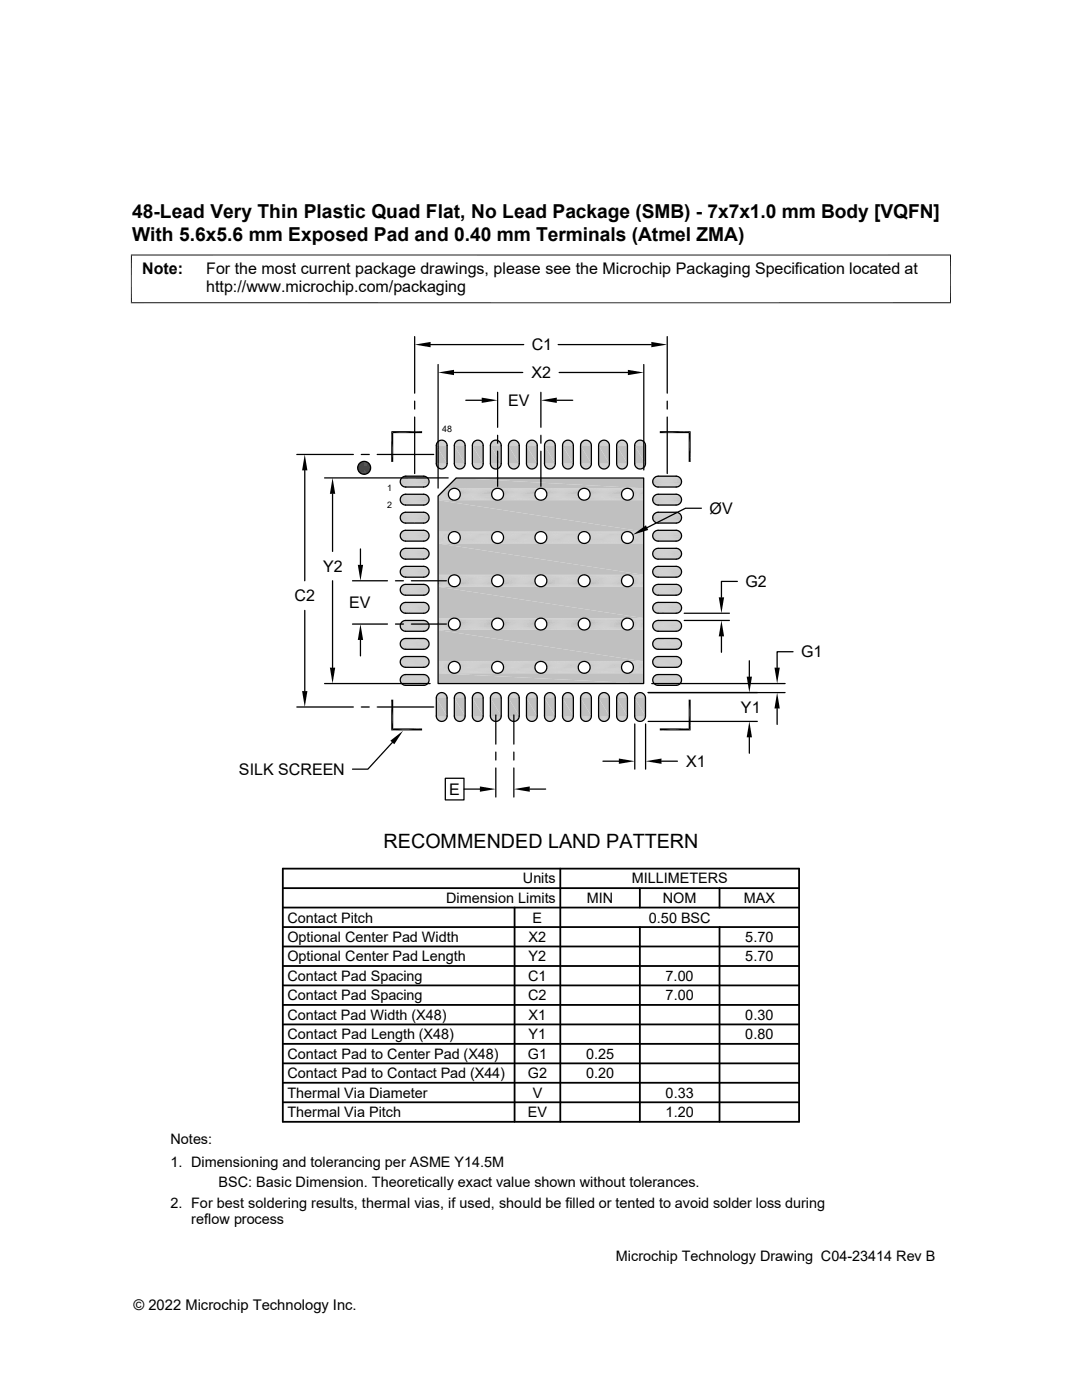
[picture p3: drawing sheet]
<svg xmlns="http://www.w3.org/2000/svg" width="216mm" height="279mm" viewBox="0 0 216 279" stroke-linecap="round" stroke-linejoin="round" font-family="sans-serif">
<defs><g id="words">
<text font-size="3.9" x="76.5" y="169.2">RECOMMENDED LAND PATTERN</text>
<g font-size="3.8">
<text x="26.4" y="43.5">48-Lead Very Thin Plastic Quad Flat, No Lead Package (SMB) - 7x7x1.0 mm Body [VQFN]</text>
<text x="26.4" y="48.1">With 5.6x5.6 mm Exposed Pad and 0.40 mm Terminals (Atmel ZMA)</text>
</g>
<g font-size="3.2">
<text x="28.4" y="54.7">Note:</text>
<text x="41.1" y="58.3">http://www.microchip.com/packaging</text>
<text x="41.1" y="54.7">For the most current package drawings, please see the Microchip Packaging Specification located at</text>
<text x="106.1" y="69.9">C1</text>
<text x="106.1" y="75.5">X2</text>
<text x="101.4" y="81">EV</text>
<text x="141.6" y="102.5">ØV</text>
<text x="58.8" y="120">C2</text>
<text x="64.5" y="114.1">Y2</text>
<text x="148.7" y="117.2">G2</text>
<text x="69.7" y="121.4">EV</text>
<text x="159.9" y="131.2">G1</text>
<text x="147.8" y="142.2">Y1</text>
<text x="47.7" y="154.6">SILK SCREEN</text>
<text x="136.9" y="153.1">X1</text>
<text x="89.6" y="158.6">E</text>
</g>
<g font-size="2.9">
<text x="104.3" y="176.3">Units</text>
<text x="126" y="176.3">MILLIMETERS</text>
<text x="57.3" y="184.1">Contact Pitch</text>
<text x="89" y="180.2">Dimension Limits</text>
<text x="106.3" y="184.1">E</text>
<text x="117.1" y="180.2">MIN</text>
<text x="129.5" y="184.1">0.50 BSC</text>
<text x="132.3" y="180.2">NOM</text>
<text x="148.4" y="180.2">MAX</text>
<text x="57.3" y="188">Optional Center Pad Width</text>
<text x="57.3" y="191.9">Optional Center Pad Length</text>
<text x="105.5" y="191.9">Y2</text>
<text x="105.5" y="188">X2</text>
<text x="148.7" y="191.9">5.70</text>
<text x="148.7" y="188">5.70</text>
<text x="57.3" y="195.7">Contact Pad Spacing</text>
<text x="105.4" y="195.7">C1</text>
<text x="132.8" y="195.7">7.00</text>
<text x="57.3" y="199.6">Contact Pad Spacing</text>
<text x="57.3" y="203.5">Contact Pad Width (X48)</text>
<text x="105.4" y="199.6">C2</text>
<text x="105.5" y="203.5">X1</text>
<text x="132.8" y="199.6">7.00</text>
<text x="148.7" y="203.5">0.30</text>
<text x="57.3" y="207.4">Contact Pad Length (X48)</text>
<text x="105.5" y="207.4">Y1</text>
<text x="148.7" y="207.4">0.80</text>
<text x="57.3" y="211.3">Contact Pad to Center Pad (X48)</text>
<text x="57.3" y="215.2">Contact Pad to Contact Pad (X44)</text>
<text x="105.3" y="211.3">G1</text>
<text x="105.3" y="215.2">G2</text>
<text x="116.9" y="211.3">0.25</text>
<text x="116.9" y="215.2">0.20</text>
<text x="57.3" y="219.1">Thermal Via Diameter</text>
<text x="106.3" y="219.1">V</text>
<text x="132.8" y="219.1">0.33</text>
<text x="57.3" y="222.9">Thermal Via Pitch</text>
<text x="105.3" y="222.9">EV</text>
<text x="132.8" y="222.9">1.20</text>
<text x="34" y="228.3">Notes:</text>
<text x="34" y="232.9">1. Dimensioning and tolerancing per ASME Y14.5M</text>
<text x="43.6" y="237">BSC: Basic Dimension. Theoretically exact value shown without tolerances.</text>
<text x="34" y="241">2. For best soldering results, thermal vias, if used, should be filled or tented to avoid solder loss during</text>
<text x="38.1" y="244.3">reflow process</text>
<text x="122.9" y="251.7">Microchip Technology Drawing C04-23414 Rev B</text>
<text x="26.6" y="261.3">© 2022 Microchip Technology Inc.</text>
</g>
<g font-size="1.8">
<text x="88.2" y="86.2">48</text>
<text x="77.3" y="98">1</text>
<text x="77.3" y="101.4">2</text>
</g>
</g></defs>
<g fill="#c0c0c0">
<path d="M127.4 87.9h.6z"/>
<path d="M127.6 87.8l.4 .1z"/>
<path d="M123.8 87.9h.6z"/>
<path d="M124 87.8l.4 .1z"/>
<path d="M120.2 87.9h.6z"/>
<path d="M120.4 87.8l.4 .1z"/>
<path d="M116.6 87.9h.6z"/>
<path d="M116.8 87.8l.4 .1z"/>
<path d="M113 87.9h.6z"/>
<path d="M113.2 87.8l.4 .1z"/>
<path d="M109.4 87.9h.6z"/>
<path d="M109.6 87.8l.4 .1z"/>
<path d="M105.8 87.9h.6z"/>
<path d="M106 87.8l.4 .1z"/>
<path d="M102.2 87.9h.6z"/>
<path d="M102.4 87.8l.4 .1z"/>
<path d="M98.6 87.9h.6z"/>
<path d="M98.8 87.8l.4 .1z"/>
<path d="M95 87.9h.6z"/>
<path d="M95.2 87.8l.4 .1z"/>
<path d="M91.4 87.9h.6z"/>
<path d="M91.6 87.8l.4 .1z"/>
<path d="M87.8 87.9h.6z"/>
<path d="M88 87.8l.4 .1z"/>
<path d="M127.3 87.9h.9z"/>
<path d="M127.4 87.9h.8z"/>
<path d="M123.7 87.9h.9z"/>
<path d="M123.8 87.9h.8z"/>
<path d="M120 87.9h1z"/>
<path d="M120.2 87.9h.8z"/>
<path d="M116.4 87.9h1z"/>
<path d="M116.6 87.9h.8z"/>
<path d="M112.8 87.9h1z"/>
<path d="M113 87.9h.8z"/>
<path d="M109.2 87.9h1z"/>
<path d="M109.4 87.9h.8z"/>
<path d="M105.6 87.9h1z"/>
<path d="M105.8 87.9h.8z"/>
<path d="M102 87.9h1z"/>
<path d="M102.2 87.9h.8z"/>
<path d="M98.4 87.9h1z"/>
<path d="M98.6 87.9h.8z"/>
<path d="M94.8 87.9h1z"/>
<path d="M95 87.9h.8z"/>
<path d="M91.2 87.9h1z"/>
<path d="M91.4 87.9h.8z"/>
<path d="M87.7 87.9h.9z"/>
<path d="M87.8 87.9h.8z"/>
<path d="M127.1 88.1l.2-.2 1.1 .2z"/>
<path d="M127.3 87.9l1.1 .2z"/>
<path d="M123.5 88.1l.2-.2 1.1 .2z"/>
<path d="M123.7 87.9l1.1 .2z"/>
<path d="M119.9 88.1l.1-.2 1.2 .2z"/>
<path d="M120 87.9l1.2 .2z"/>
<path d="M116.3 88.1l.1-.2 1.2 .2z"/>
<path d="M116.4 87.9l1.2 .2z"/>
<path d="M112.7 88.1l.1-.2 1.2 .2z"/>
<path d="M112.8 87.9l1.2 .2z"/>
<path d="M109.1 88.1l.1-.2 1.2 .2z"/>
<path d="M109.2 87.9l1.2 .2z"/>
<path d="M105.5 88.1l.1-.2 1.2 .2z"/>
<path d="M105.6 87.9l1.2 .2z"/>
<path d="M101.9 88.1l.1-.2 1.2 .2z"/>
<path d="M102 87.9l1.2 .2z"/>
<path d="M98.3 88.1l.1-.2 1.2 .2z"/>
<path d="M98.4 87.9l1.2 .2z"/>
<path d="M94.7 88.1l.1-.2 1.2 .2z"/>
<path d="M94.8 87.9l1.2 .2z"/>
<path d="M91.1 88.1l.1-.2 1.2 .2z"/>
<path d="M91.2 87.9l1.2 .2z"/>
<path d="M87.5 88.1l.2-.2 1.1 .2z"/>
<path d="M87.7 87.9l1.1 .2z"/>
<path d="M126.9 88.2l.2-.1 1.4 .1z"/>
<path d="M127.1 88.1h1.3l.1 .1z"/>
<path d="M123.3 88.2l.2-.1 1.4 .1z"/>
<path d="M123.5 88.1h1.3l.1 .1z"/>
<path d="M119.9 88.1l1.4 .1h-1.6z"/>
<path d="M119.9 88.1h1.3l.1 .1z"/>
<path d="M116.1 88.2l.2-.1 1.4 .1z"/>
<path d="M116.3 88.1h1.3l.1 .1z"/>
<path d="M112.5 88.2l.2-.1 1.4 .1z"/>
<path d="M112.7 88.1h1.3l.1 .1z"/>
<path d="M108.9 88.2l.2-.1 1.4 .1z"/>
<path d="M109.1 88.1h1.3l.1 .1z"/>
<path d="M105.3 88.2l.2-.1 1.4 .1z"/>
<path d="M105.5 88.1h1.3l.1 .1z"/>
<path d="M101.7 88.2l.2-.1 1.4 .1z"/>
<path d="M101.9 88.1h1.3l.1 .1z"/>
<path d="M98.1 88.2l.2-.1 1.4 .1z"/>
<path d="M98.3 88.1h1.3l.1 .1z"/>
<path d="M94.5 88.2l.2-.1 1.4 .1z"/>
<path d="M94.7 88.1h1.3l.1 .1z"/>
<path d="M90.9 88.2l.2-.1 1.4 .1z"/>
<path d="M91.1 88.1h1.3l.1 .1z"/>
<path d="M87.3 88.2l.2-.1 1.4 .1z"/>
<path d="M87.5 88.1h1.3l.1 .1z"/>
<path d="M126.9 88.2l1.8 .1h-1.9z"/>
<path d="M126.9 88.2h1.6l.2 .1z"/>
<path d="M123.3 88.2l1.8 .1h-1.9z"/>
<path d="M123.3 88.2h1.6l.2 .1z"/>
<path d="M119.7 88.2l1.8 .1h-1.9z"/>
<path d="M119.7 88.2h1.6l.2 .1z"/>
<path d="M116.1 88.2l1.8 .1h-1.9z"/>
<path d="M116.1 88.2h1.6l.2 .1z"/>
<path d="M112.5 88.2l1.7 .1h-1.8z"/>
<path d="M112.5 88.2h1.6l.1 .1z"/>
<path d="M108.9 88.2l1.7 .1h-1.8z"/>
<path d="M108.9 88.2h1.6l.1 .1z"/>
<path d="M105.3 88.2l1.7 .1h-1.8z"/>
<path d="M105.3 88.2h1.6l.1 .1z"/>
<path d="M101.7 88.2l1.7 .1h-1.8z"/>
<path d="M101.7 88.2h1.6l.1 .1z"/>
<path d="M98.1 88.2l1.7 .1h-1.8z"/>
<path d="M98.1 88.2h1.6l.1 .1z"/>
<path d="M94.5 88.2l1.7 .1h-1.8z"/>
<path d="M94.5 88.2h1.6l.1 .1z"/>
<path d="M90.9 88.2l1.7 .1h-1.8z"/>
<path d="M90.9 88.2h1.6l.1 .1z"/>
<path d="M87.3 88.2l1.7 .1h-1.8z"/>
<path d="M87.3 88.2h1.6l.1 .1z"/>
</g>
<path d="M126.7 88.4h2" fill="none" stroke="#c0c0c0" stroke-width=".2"/>
<path d="M126.8 88.3h1.9v.2z" fill="#c0c0c0"/>
<path d="M123.1 88.4h2" fill="none" stroke="#c0c0c0" stroke-width=".2"/>
<path d="M123.2 88.3h1.9v.2z" fill="#c0c0c0"/>
<path d="M119.5 88.4h2" fill="none" stroke="#c0c0c0" stroke-width=".2"/>
<path d="M119.6 88.3h1.9v.2z" fill="#c0c0c0"/>
<path d="M115.9 88.4h2" fill="none" stroke="#c0c0c0" stroke-width=".2"/>
<path d="M116 88.3h1.9v.2z" fill="#c0c0c0"/>
<path d="M112.3 88.4h2" fill="none" stroke="#c0c0c0" stroke-width=".2"/>
<path d="M112.4 88.3h1.8l.1 .2z" fill="#c0c0c0"/>
<path d="M108.7 88.4h2" fill="none" stroke="#c0c0c0" stroke-width=".2"/>
<path d="M108.8 88.3h1.8l.1 .2z" fill="#c0c0c0"/>
<path d="M105.1 88.4h2" fill="none" stroke="#c0c0c0" stroke-width=".2"/>
<path d="M105.2 88.3h1.8l.1 .2z" fill="#c0c0c0"/>
<path d="M101.5 88.4h2" fill="none" stroke="#c0c0c0" stroke-width=".2"/>
<path d="M101.6 88.3h1.8l.1 .2z" fill="#c0c0c0"/>
<path d="M97.9 88.4h2" fill="none" stroke="#c0c0c0" stroke-width=".2"/>
<path d="M98 88.3h1.8l.1 .2z" fill="#c0c0c0"/>
<path d="M94.3 88.4h2" fill="none" stroke="#c0c0c0" stroke-width=".2"/>
<path d="M94.4 88.3h1.8l.1 .2z" fill="#c0c0c0"/>
<path d="M90.7 88.4h2" fill="none" stroke="#c0c0c0" stroke-width=".2"/>
<path d="M90.8 88.3h1.8l.1 .2z" fill="#c0c0c0"/>
<path d="M87.1 88.4h2" fill="none" stroke="#c0c0c0" stroke-width=".2"/>
<path d="M87.2 88.3h1.8l.1 .2z" fill="#c0c0c0"/>
<path d="M87.1 88.6h2.1M90.7 88.6h2.1M94.3 88.6h2.1M97.9 88.6h2.1M101.5 88.6h2.1M105.1 88.6h2.1M108.7 88.6h2.1M112.3 88.6h2.1M115.9 88.6h2.1M119.5 88.6h2.1M123.1 88.6h2.1M126.7 88.6h2.1" fill="none" stroke="#c0c0c0" stroke-width=".2"/>
<path d="M87.1 88.8h2.1M90.7 88.8h2.1M94.3 88.8h2.1M97.9 88.8h2.1M101.5 88.8h2.1M105.1 88.8h2.1M108.6 88.8h2.2M112.2 88.8h2.2M115.8 88.8h2.2M119.4 88.8h2.2M123 88.8h2.2M126.6 88.8h2.2" fill="none" stroke="#c0c0c0" stroke-width=".21"/>
<g fill="#c0c0c0">
<path d="M126.6 88.9l2.2 3.6h-2.2z"/>
<path d="M126.6 88.9h2.2v3.6z"/>
<path d="M123 88.9l2.2 3.6h-2.2z"/>
<path d="M123 88.9h2.2v3.6z"/>
<path d="M119.4 88.9l2.2 3.6h-2.2z"/>
<path d="M119.4 88.9h2.2v3.6z"/>
<path d="M115.8 88.9l2.2 3.6h-2.2z"/>
<path d="M115.8 88.9h2.2v3.6z"/>
<path d="M112.2 88.9l2.2 3.6h-2.2z"/>
<path d="M112.2 88.9h2.2v3.6z"/>
<path d="M108.6 88.9l2.2 3.6h-2.2z"/>
<path d="M108.6 88.9h2.2v3.6z"/>
<path d="M105.1 88.9l2.1 3.6h-2.1z"/>
<path d="M105.1 88.9h2.1v3.6z"/>
<path d="M101.5 88.9l2.1 3.6h-2.1z"/>
<path d="M101.5 88.9h2.1v3.6z"/>
<path d="M97.9 88.9l2.1 3.6h-2.1z"/>
<path d="M97.9 88.9h2.1v3.6z"/>
<path d="M94.3 88.9l2.1 3.6h-2.1z"/>
<path d="M94.3 88.9h2.1v3.6z"/>
<path d="M90.7 88.9l2.1 3.6h-2.1z"/>
<path d="M90.7 88.9h2.1v3.6z"/>
<path d="M87.1 88.9l2.1 3.6h-2.1z"/>
<path d="M87.1 88.9h2.1v3.6z"/>
</g>
<g fill="none" stroke="#c0c0c0" stroke-width=".2">
<path d="M87.1 92.6h2.1M87.1 92.8h2.1M90.7 92.6h2.1M90.7 92.8h2.1M94.3 92.6h2.1M94.3 92.8h2.1M97.9 92.6h2.1M97.9 92.8h2.1M101.5 92.6h2.1M101.5 92.8h2.1M105.1 92.6h2.1M105.1 92.8h2.1"/>
<path d="M108.6 92.6h2.2M108.7 92.8h2.1M112.2 92.6h2.2M112.3 92.8h2.1M115.8 92.6h2.2M115.9 92.8h2.1M119.4 92.6h2.2M119.5 92.8h2.1M123 92.6h2.2M123.1 92.8h2.1M126.6 92.6h2.2M126.7 92.8h2.1"/>
</g>
<path d="M126.7 92.9l2 .2h-1.9z" fill="#c0c0c0"/>
<path d="M126.7 93h2" fill="none" stroke="#c0c0c0" stroke-width=".2"/>
<path d="M123.1 92.9l2 .2h-1.9z" fill="#c0c0c0"/>
<path d="M123.1 93h2" fill="none" stroke="#c0c0c0" stroke-width=".2"/>
<path d="M119.5 92.9l2 .2h-1.9z" fill="#c0c0c0"/>
<path d="M119.5 93h2" fill="none" stroke="#c0c0c0" stroke-width=".2"/>
<path d="M115.9 92.9l2 .2h-1.9z" fill="#c0c0c0"/>
<path d="M115.9 93h2" fill="none" stroke="#c0c0c0" stroke-width=".2"/>
<path d="M112.3 92.9l1.9 .2h-1.8z" fill="#c0c0c0"/>
<path d="M112.3 93h2" fill="none" stroke="#c0c0c0" stroke-width=".2"/>
<path d="M108.7 92.9l1.9 .2h-1.8z" fill="#c0c0c0"/>
<path d="M108.7 93h2" fill="none" stroke="#c0c0c0" stroke-width=".2"/>
<path d="M105.1 92.9l1.9 .2h-1.8z" fill="#c0c0c0"/>
<path d="M105.1 93h2" fill="none" stroke="#c0c0c0" stroke-width=".2"/>
<path d="M101.5 92.9l1.9 .2h-1.8z" fill="#c0c0c0"/>
<path d="M101.5 93h2" fill="none" stroke="#c0c0c0" stroke-width=".2"/>
<path d="M97.9 92.9l1.9 .2h-1.8z" fill="#c0c0c0"/>
<path d="M97.9 93h2" fill="none" stroke="#c0c0c0" stroke-width=".2"/>
<path d="M94.3 92.9l1.9 .2h-1.8z" fill="#c0c0c0"/>
<path d="M94.3 93h2" fill="none" stroke="#c0c0c0" stroke-width=".2"/>
<path d="M90.7 92.9l1.9 .2h-1.8z" fill="#c0c0c0"/>
<path d="M90.7 93h2" fill="none" stroke="#c0c0c0" stroke-width=".2"/>
<path d="M87.1 92.9l1.9 .2h-1.8z" fill="#c0c0c0"/>
<path d="M87.1 93h2" fill="none" stroke="#c0c0c0" stroke-width=".2"/>
<g fill="#c0c0c0">
<path d="M126.8 93.1l1.7 .1h-1.6z"/>
<path d="M126.8 93.1h1.9l-.2 .1z"/>
<path d="M123.2 93.1l1.7 .1h-1.6z"/>
<path d="M123.2 93.1h1.9l-.2 .1z"/>
<path d="M119.6 93.1l1.7 .1h-1.6z"/>
<path d="M119.6 93.1h1.9l-.2 .1z"/>
<path d="M116 93.1l1.7 .1h-1.6z"/>
<path d="M116 93.1h1.9l-.2 .1z"/>
<path d="M112.4 93.1l1.7 .1h-1.6z"/>
<path d="M112.4 93.1h1.8l-.1 .1z"/>
<path d="M108.8 93.1l1.7 .1h-1.6z"/>
<path d="M108.8 93.1h1.8l-.1 .1z"/>
<path d="M105.2 93.1l1.7 .1h-1.6z"/>
<path d="M105.2 93.1h1.8l-.1 .1z"/>
<path d="M101.6 93.1l1.7 .1h-1.6z"/>
<path d="M101.6 93.1h1.8l-.1 .1z"/>
<path d="M98 93.1l1.7 .1h-1.6z"/>
<path d="M98 93.1h1.8l-.1 .1z"/>
<path d="M94.4 93.1l1.7 .1h-1.6z"/>
<path d="M94.4 93.1h1.8l-.1 .1z"/>
<path d="M90.8 93.1l1.7 .1h-1.6z"/>
<path d="M90.8 93.1h1.8l-.1 .1z"/>
<path d="M87.2 93.1l1.7 .1h-1.6z"/>
<path d="M87.2 93.1h1.8l-.1 .1z"/>
<path d="M126.9 93.2l1.5 .2h-1.3z"/>
<path d="M126.9 93.2h1.6l-.1 .2z"/>
<path d="M123.3 93.2l1.5 .2h-1.3z"/>
<path d="M123.3 93.2h1.6l-.1 .2z"/>
<path d="M119.7 93.2l1.5 .2h-1.3z"/>
<path d="M119.7 93.2h1.6l-.1 .2z"/>
<path d="M116.1 93.2l1.5 .2h-1.3z"/>
<path d="M116.1 93.2h1.6l-.1 .2z"/>
<path d="M112.5 93.2l1.5 .2h-1.3z"/>
<path d="M112.5 93.2h1.6l-.1 .2z"/>
<path d="M108.9 93.2l1.5 .2h-1.3z"/>
<path d="M108.9 93.2h1.6l-.1 .2z"/>
<path d="M105.3 93.2l1.5 .2h-1.3z"/>
<path d="M105.3 93.2h1.6l-.1 .2z"/>
<path d="M101.7 93.2l1.5 .2h-1.3z"/>
<path d="M101.7 93.2h1.6l-.1 .2z"/>
<path d="M98.1 93.2l1.5 .2h-1.3z"/>
<path d="M98.1 93.2h1.6l-.1 .2z"/>
<path d="M94.5 93.2l1.5 .2h-1.3z"/>
<path d="M94.5 93.2h1.6l-.1 .2z"/>
<path d="M90.9 93.2l1.5 .2h-1.3z"/>
<path d="M90.9 93.2h1.6l-.1 .2z"/>
<path d="M87.3 93.2l1.5 .2h-1.3z"/>
<path d="M87.3 93.2h1.6l-.1 .2z"/>
<path d="M127.1 93.4l1.1 .1z"/>
<path d="M127.1 93.4h1.3l-.2 .1z"/>
<path d="M123.5 93.4l1.1 .1z"/>
<path d="M123.5 93.4h1.3l-.2 .1z"/>
<path d="M119.9 93.4l1.1 .1z"/>
<path d="M119.9 93.4h1.3l-.2 .1z"/>
<path d="M116.3 93.4l1.1 .1z"/>
<path d="M116.3 93.4h1.3l-.2 .1z"/>
<path d="M112.7 93.4l1.1 .1z"/>
<path d="M112.7 93.4h1.3l-.2 .1z"/>
<path d="M109.1 93.4l1.1 .1z"/>
<path d="M109.1 93.4h1.3l-.2 .1z"/>
<path d="M105.5 93.4l1.1 .1z"/>
<path d="M105.5 93.4h1.3l-.2 .1z"/>
<path d="M101.9 93.4l1.1 .1z"/>
<path d="M101.9 93.4h1.3l-.2 .1z"/>
<path d="M98.3 93.4l1.1 .1z"/>
<path d="M98.3 93.4h1.3l-.2 .1z"/>
<path d="M94.7 93.4l1.1 .1z"/>
<path d="M94.7 93.4h1.3l-.2 .1z"/>
<path d="M91.1 93.4l1.1 .1z"/>
<path d="M91.1 93.4h1.3l-.2 .1z"/>
<path d="M87.5 93.4l1.1 .1z"/>
<path d="M87.5 93.4h1.3l-.2 .1z"/>
<path d="M127.3 93.5l.7 .1z"/>
<path d="M127.3 93.5h.9z"/>
<path d="M123.7 93.5l.7 .1z"/>
<path d="M123.7 93.5h.9z"/>
<path d="M120 93.5l.8 .1z"/>
<path d="M120 93.5h1z"/>
<path d="M116.4 93.5l.8 .1z"/>
<path d="M116.4 93.5h1z"/>
<path d="M112.8 93.5l.8 .1z"/>
<path d="M112.8 93.5h1z"/>
<path d="M109.2 93.5l.8 .1z"/>
<path d="M109.2 93.5h1z"/>
<path d="M105.6 93.5l.8 .1z"/>
<path d="M105.6 93.5h1z"/>
<path d="M102 93.5l.8 .1z"/>
<path d="M102 93.5h1z"/>
<path d="M98.4 93.5l.8 .1z"/>
<path d="M98.4 93.5h1z"/>
<path d="M94.8 93.5l.8 .1z"/>
<path d="M94.8 93.5h1z"/>
<path d="M91.2 93.5l.8 .1z"/>
<path d="M91.2 93.5h1z"/>
<path d="M87.7 93.5l.7 .1z"/>
<path d="M87.7 93.5h.9z"/>
<path d="M127.4 93.6h.4z"/>
<path d="M127.4 93.6h.6z"/>
<path d="M123.8 93.6h.4z"/>
<path d="M123.8 93.6h.6z"/>
<path d="M120.2 93.6h.4z"/>
<path d="M120.2 93.6h.6z"/>
<path d="M116.6 93.6h.4z"/>
<path d="M116.6 93.6h.6z"/>
<path d="M113 93.6h.4z"/>
<path d="M113 93.6h.6z"/>
<path d="M109.4 93.6h.4z"/>
<path d="M109.4 93.6h.6z"/>
<path d="M105.8 93.6h.4z"/>
<path d="M105.8 93.6h.6z"/>
<path d="M102.2 93.6h.4z"/>
<path d="M102.2 93.6h.6z"/>
<path d="M98.6 93.6h.4z"/>
<path d="M98.6 93.6h.6z"/>
<path d="M95 93.6h.4z"/>
<path d="M95 93.6h.6z"/>
<path d="M91.4 93.6h.4z"/>
<path d="M91.4 93.6h.6z"/>
<path d="M87.8 93.6h.4z"/>
<path d="M87.8 93.6h.6z"/>
</g>
<g fill="none" stroke="#c0c0c0" stroke-width=".2">
<path d="M79.9 95.9h5.7M79.9 99.5h5.7M79.9 96.1h5.7M79.9 99.7h5.7M79.9 95.7h5.7M79.9 99.3h5.7M79.9 96.5h5.7M80 96.7h5.5M80 95.5h5.5M80 99.1h5.5M80.1 96.8h5.3M80.1 95.4h5.3"/>
<path d="M80.1 99h5.3M80.2 97h5.1M80.2 95.3h5.1M80.2 98.8h5.1M80.4 95.1h4.7M80.4 98.7h4.7M80.4 97.1h4.7M80.5 95.1h4.4M80.5 98.7h4.4M80.5 97.1h4.4M80.7 97.2h4M80.7 95h4"/>
<path d="M130.3 95.9h5.7M130.3 99.5h5.7M130.3 96.1h5.7M130.3 99.7h5.7M130.3 96.5h5.7M130.3 95.7h5.7M130.3 99.3h5.7M130.4 95.5h5.5M130.4 99.1h5.5M130.4 96.7h5.5M130.5 96.8h5.3M130.5 95.4h5.3"/>
<path d="M130.5 99h5.3M130.6 95.3h5.1M130.6 98.8h5.1M130.6 97h5.1M130.8 97.1h4.7M130.8 95.1h4.7M130.8 98.7h4.7M130.9 97.1h4.4M130.9 95.1h4.4M130.9 98.7h4.4M131.1 95h4M131.1 97.2h4"/>
<path d="M79.9 103.1h5.7M79.9 106.7h5.7M79.9 110.3h5.7M79.9 113.9h5.7M79.9 117.5h5.7M79.9 103.3h5.7M79.9 107.1h5.7M79.9 110.7h5.7M79.9 114.3h5.7M79.9 117.9h5.7M79.9 102.9h5.7M79.9 106.5h5.7"/>
<path d="M79.9 110.1h5.7M79.9 113.7h5.7M79.9 117.3h5.7M79.9 100.1h5.7M79.9 103.7h5.7M79.9 107.3h5.7M79.9 110.9h5.7M79.9 114.5h5.7M79.9 118.1h5.7M80 100.3h5.5M80 103.9h5.5M80 107.5h5.5"/>
<path d="M80 111.1h5.5M80 114.7h5.5M80 118.3h5.5M80 102.7h5.5M80 106.3h5.5M80 109.9h5.5M80 113.5h5.5M80 117.1h5.5M80.1 100.4h5.3M80.1 104h5.3M80.1 107.6h5.3M80.1 111.2h5.3"/>
<path d="M80.1 114.8h5.3M80.1 118.4h5.3M80.1 102.6h5.3M80.1 106.2h5.3M80.1 109.8h5.3M80.1 113.4h5.3M80.1 117h5.3M80.2 100.6h5.1M80.2 104.2h5.1M80.2 107.8h5.1M80.2 111.4h5.1M80.2 115h5.1"/>
<path d="M80.2 118.6h5.1M80.2 102.4h5.1M80.2 106h5.1M80.2 109.7h5.1M80.2 113.3h5.1M80.2 116.9h5.1M80.4 102.3h4.7M80.4 105.9h4.7M80.4 109.5h4.7M80.4 113.1h4.7M80.4 116.7h4.7M80.4 100.7h4.7"/>
<path d="M80.4 104.3h4.7M80.4 107.9h4.7M80.4 111.5h4.7M80.4 115.1h4.7M80.4 118.7h4.7M80.5 102.3h4.4M80.5 105.9h4.4M80.5 109.5h4.4M80.5 113.1h4.4M80.5 116.7h4.4M80.5 100.7h4.4M80.5 104.3h4.4"/>
<path d="M80.5 107.9h4.4M80.5 111.5h4.4M80.5 115.1h4.4M80.5 118.7h4.4M80.7 104.4h4M80.7 108h4M80.7 111.6h4M80.7 115.2h4M80.7 118.8h4M80.7 109.4h4M80.7 113h4M80.7 116.6h4"/>
<path d="M130.3 103.1h5.7M130.3 106.7h5.7M130.3 110.3h5.7M130.3 113.9h5.7M130.3 117.5h5.7M130.3 103.3h5.7M130.3 107.1h5.7M130.3 110.7h5.7M130.3 114.3h5.7M130.3 117.9h5.7M130.3 100.1h5.7M130.3 103.7h5.7"/>
<path d="M130.3 107.3h5.7M130.3 110.9h5.7M130.3 114.5h5.7M130.3 118.1h5.7M130.3 102.9h5.7M130.3 106.5h5.7M130.3 110.1h5.7M130.3 113.7h5.7M130.3 117.3h5.7M130.4 102.7h5.5M130.4 106.3h5.5M130.4 109.9h5.5"/>
<path d="M130.4 113.5h5.5M130.4 117.1h5.5M130.4 100.3h5.5M130.4 103.9h5.5M130.4 107.5h5.5M130.4 111.1h5.5M130.4 114.7h5.5M130.4 118.3h5.5M130.5 100.4h5.3M130.5 104h5.3M130.5 107.6h5.3M130.5 111.2h5.3"/>
<path d="M130.5 114.8h5.3M130.5 118.4h5.3M130.5 102.6h5.3M130.5 106.2h5.3M130.5 109.8h5.3M130.5 113.4h5.3M130.5 117h5.3M130.6 102.4h5.1M130.6 106h5.1M130.6 109.7h5.1M130.6 113.3h5.1M130.6 116.9h5.1"/>
<path d="M130.6 100.6h5.1M130.6 104.2h5.1M130.6 107.8h5.1M130.6 111.4h5.1M130.6 115h5.1M130.6 118.6h5.1M130.8 100.7h4.7M130.8 104.3h4.7M130.8 107.9h4.7M130.8 111.5h4.7M130.8 115.1h4.7M130.8 118.7h4.7"/>
<path d="M130.8 102.3h4.7M130.8 105.9h4.7M130.8 109.5h4.7M130.8 113.1h4.7M130.8 116.7h4.7M130.9 100.7h4.4M130.9 104.3h4.4M130.9 107.9h4.4M130.9 111.5h4.4M130.9 115.1h4.4M130.9 118.7h4.4M130.9 102.3h4.4"/>
<path d="M130.9 105.9h4.4M130.9 109.5h4.4M130.9 113.1h4.4M130.9 116.7h4.4M131.1 109.4h4M131.1 113h4M131.1 116.6h4M131.1 104.4h4M131.1 108h4M131.1 111.6h4M131.1 115.2h4M131.1 118.8h4"/>
<path d="M79.9 121.1h5.7M79.9 124.7h5.7M79.9 121.5h5.7M79.9 125.1h5.7M79.9 128.5h5.7M79.9 128.7h5.7M79.9 132.1h5.7M79.9 132.3h5.7M79.9 135.7h5.7M79.9 135.9h5.7M79.9 120.9h5.7M79.9 124.5h5.7"/>
<path d="M79.9 128.1h5.7M79.9 131.7h5.7M79.9 135.3h5.7M79.9 121.7h5.7M79.9 125.3h5.7M79.9 128.9h5.7M79.9 132.5h5.7M79.9 136.1h5.7M80 121.9h5.5M80 125.5h5.5M80 129.1h5.5M80 132.7h5.5"/>
<path d="M80 136.3h5.5M80 120.7h5.5M80 124.3h5.5M80 127.9h5.5M80 131.6h5.5M80 135.1h5.5M80.1 122h5.3M80.1 125.6h5.3M80.1 129.2h5.3M80.1 132.8h5.3M80.1 136.4h5.3M80.1 120.6h5.3"/>
<path d="M80.1 124.2h5.3M80.1 127.8h5.3M80.1 131.4h5.3M80.1 135h5.3M80.2 122.2h5.1M80.2 125.8h5.1M80.2 129.4h5.1M80.2 133h5.1M80.2 136.6h5.1M80.2 120.4h5.1M80.2 124h5.1M80.2 127.7h5.1"/>
<path d="M80.2 131.3h5.1M80.2 134.9h5.1M80.4 120.4h4.7M80.4 124h4.7M80.4 127.6h4.7M80.4 131.1h4.7M80.4 134.7h4.7M80.4 122.3h4.7M80.4 125.9h4.7M80.4 129.5h4.7M80.4 133.1h4.7M80.4 136.7h4.7"/>
<path d="M80.5 120.3h4.4M80.5 123.9h4.4M80.5 127.5h4.4M80.5 131.1h4.4M80.5 134.7h4.4M80.5 122.3h4.4M80.5 125.9h4.4M80.5 129.5h4.4M80.5 133.1h4.4M80.5 136.7h4.4M80.7 133.2h4M80.7 136.8h4"/>
<path d="M80.7 120.2h4M80.7 123.8h4M80.7 131h4M80.7 134.6h4M130.3 121.1h5.7M130.3 124.7h5.7M130.3 121.5h5.7M130.3 125.1h5.7M130.3 128.5h5.7M130.3 128.7h5.7M130.3 132.1h5.7M130.3 132.3h5.7"/>
<path d="M130.3 135.7h5.7M130.3 135.9h5.7M130.3 121.7h5.7M130.3 125.3h5.7M130.3 128.9h5.7M130.3 132.5h5.7M130.3 136.1h5.7M130.3 120.9h5.7M130.3 124.5h5.7M130.3 128.1h5.7M130.3 131.7h5.7M130.3 135.3h5.7"/>
<path d="M130.4 120.7h5.5M130.4 124.3h5.5M130.4 127.9h5.5M130.4 131.6h5.5M130.4 135.1h5.5M130.4 121.9h5.5M130.4 125.5h5.5M130.4 129.1h5.5M130.4 132.7h5.5M130.4 136.3h5.5M130.5 122h5.3M130.5 125.6h5.3"/>
<path d="M130.5 129.2h5.3M130.5 132.8h5.3M130.5 136.4h5.3M130.5 120.6h5.3M130.5 124.2h5.3M130.5 127.8h5.3M130.5 131.4h5.3M130.5 135h5.3M130.6 120.4h5.1M130.6 124h5.1M130.6 127.7h5.1M130.6 131.3h5.1"/>
<path d="M130.6 134.9h5.1M130.6 122.2h5.1M130.6 125.8h5.1M130.6 129.4h5.1M130.6 133h5.1M130.6 136.6h5.1M130.8 122.3h4.7M130.8 125.9h4.7M130.8 129.5h4.7M130.8 133.1h4.7M130.8 136.7h4.7M130.8 120.4h4.7"/>
<path d="M130.8 124h4.7M130.8 127.6h4.7M130.8 131.1h4.7M130.8 134.7h4.7M130.9 122.3h4.4M130.9 125.9h4.4M130.9 129.5h4.4M130.9 133.1h4.4M130.9 136.7h4.4M130.9 120.3h4.4M130.9 123.9h4.4M130.9 127.5h4.4"/>
<path d="M130.9 131.1h4.4M130.9 134.7h4.4M131.1 120.2h4M131.1 123.8h4M131.1 131h4M131.1 134.6h4M131.1 133.2h4M131.1 136.8h4"/>
</g>
<g fill="none" stroke="#c0c0c0" stroke-width=".21">
<path d="M79.9 96.3h5.7M79.9 99.9h5.7M130.3 96.3h5.7M130.3 99.9h5.7M79.9 103.5h5.7M79.9 106.9h5.7M79.9 110.5h5.7M79.9 114.1h5.7M79.9 117.7h5.7M130.3 103.5h5.7M130.3 106.9h5.7M130.3 110.5h5.7"/>
<path d="M130.3 114.1h5.7M130.3 117.7h5.7M79.9 128.3h5.7M79.9 131.9h5.7M79.9 135.5h5.7M79.9 121.3h5.7M79.9 124.9h5.7M130.3 128.3h5.7M130.3 131.9h5.7M130.3 135.5h5.7M130.3 121.3h5.7M130.3 124.9h5.7"/>
</g>
<g fill="#c0c0c0">
<path d="M127.4 138.3h.6z"/>
<path d="M127.6 138.2l.4 .1z"/>
<path d="M123.8 138.3h.6z"/>
<path d="M124 138.2l.4 .1z"/>
<path d="M120.2 138.3h.6z"/>
<path d="M120.4 138.2l.4 .1z"/>
<path d="M116.6 138.3h.6z"/>
<path d="M116.8 138.2l.4 .1z"/>
<path d="M113 138.3h.6z"/>
<path d="M113.2 138.2l.4 .1z"/>
<path d="M109.4 138.3h.6z"/>
<path d="M109.6 138.2l.4 .1z"/>
<path d="M105.8 138.3h.6z"/>
<path d="M106 138.2l.4 .1z"/>
<path d="M102.2 138.3h.6z"/>
<path d="M102.4 138.2l.4 .1z"/>
<path d="M98.6 138.3h.6z"/>
<path d="M98.8 138.2l.4 .1z"/>
<path d="M95 138.3h.6z"/>
<path d="M95.2 138.2l.4 .1z"/>
<path d="M91.4 138.3h.6z"/>
<path d="M91.6 138.2l.4 .1z"/>
<path d="M87.8 138.3h.6z"/>
<path d="M88 138.2l.4 .1z"/>
<path d="M127.3 138.3h.9z"/>
<path d="M127.4 138.3h.8z"/>
<path d="M123.7 138.3h.9z"/>
<path d="M123.8 138.3h.8z"/>
<path d="M120 138.3h1z"/>
<path d="M120.2 138.3h.8z"/>
<path d="M116.4 138.3h1z"/>
<path d="M116.6 138.3h.8z"/>
<path d="M112.8 138.3h1z"/>
<path d="M113 138.3h.8z"/>
<path d="M109.2 138.3h1z"/>
<path d="M109.4 138.3h.8z"/>
<path d="M105.6 138.3h1z"/>
<path d="M105.8 138.3h.8z"/>
<path d="M102 138.3h1z"/>
<path d="M102.2 138.3h.8z"/>
<path d="M98.4 138.3h1z"/>
<path d="M98.6 138.3h.8z"/>
<path d="M94.8 138.3h1z"/>
<path d="M95 138.3h.8z"/>
<path d="M91.2 138.3h1z"/>
<path d="M91.4 138.3h.8z"/>
<path d="M87.7 138.3h.9z"/>
<path d="M87.8 138.3h.8z"/>
<path d="M127.1 138.5l.2-.2 1.1 .2z"/>
<path d="M127.3 138.3l1.1 .2z"/>
<path d="M123.5 138.5l.2-.2 1.1 .2z"/>
<path d="M123.7 138.3l1.1 .2z"/>
<path d="M119.9 138.5l.1-.2 1.2 .2z"/>
<path d="M120 138.3l1.2 .2z"/>
<path d="M116.3 138.5l.1-.2 1.2 .2z"/>
<path d="M116.4 138.3l1.2 .2z"/>
<path d="M112.7 138.5l.1-.2 1.2 .2z"/>
<path d="M112.8 138.3l1.2 .2z"/>
<path d="M109.1 138.5l.1-.2 1.2 .2z"/>
<path d="M109.2 138.3l1.2 .2z"/>
<path d="M105.5 138.5l.1-.2 1.2 .2z"/>
<path d="M105.6 138.3l1.2 .2z"/>
<path d="M101.9 138.5l.1-.2 1.2 .2z"/>
<path d="M102 138.3l1.2 .2z"/>
<path d="M98.3 138.5l.1-.2 1.2 .2z"/>
<path d="M98.4 138.3l1.2 .2z"/>
<path d="M94.7 138.5l.1-.2 1.2 .2z"/>
<path d="M94.8 138.3l1.2 .2z"/>
<path d="M91.1 138.5l.1-.2 1.2 .2z"/>
<path d="M91.2 138.3l1.2 .2z"/>
<path d="M87.5 138.5l.2-.2 1.1 .2z"/>
<path d="M87.7 138.3l1.1 .2z"/>
<path d="M126.9 138.6l.2-.1 1.4 .1z"/>
<path d="M127.1 138.5h1.3l.1 .1z"/>
<path d="M123.3 138.6l.2-.1 1.4 .1z"/>
<path d="M123.5 138.5h1.3l.1 .1z"/>
<path d="M119.9 138.5l1.4 .1h-1.6z"/>
<path d="M119.9 138.5h1.3l.1 .1z"/>
<path d="M116.1 138.6l.2-.1 1.4 .1z"/>
<path d="M116.3 138.5h1.3l.1 .1z"/>
<path d="M112.5 138.6l.2-.1 1.4 .1z"/>
<path d="M112.7 138.5h1.3l.1 .1z"/>
<path d="M108.9 138.6l.2-.1 1.4 .1z"/>
<path d="M109.1 138.5h1.3l.1 .1z"/>
<path d="M105.3 138.6l.2-.1 1.4 .1z"/>
<path d="M105.5 138.5h1.3l.1 .1z"/>
<path d="M101.7 138.6l.2-.1 1.4 .1z"/>
<path d="M101.9 138.5h1.3l.1 .1z"/>
<path d="M98.1 138.6l.2-.1 1.4 .1z"/>
<path d="M98.3 138.5h1.3l.1 .1z"/>
<path d="M94.5 138.6l.2-.1 1.4 .1z"/>
<path d="M94.7 138.5h1.3l.1 .1z"/>
<path d="M90.9 138.6l.2-.1 1.4 .1z"/>
<path d="M91.1 138.5h1.3l.1 .1z"/>
<path d="M87.3 138.6l.2-.1 1.4 .1z"/>
<path d="M87.5 138.5h1.3l.1 .1z"/>
<path d="M126.9 138.6l1.8 .1h-1.9z"/>
<path d="M126.9 138.6h1.6l.2 .1z"/>
<path d="M123.3 138.6l1.8 .1h-1.9z"/>
<path d="M123.3 138.6h1.6l.2 .1z"/>
<path d="M119.7 138.6l1.8 .1h-1.9z"/>
<path d="M119.7 138.6h1.6l.2 .1z"/>
<path d="M116.1 138.6l1.8 .1h-1.9z"/>
<path d="M116.1 138.6h1.6l.2 .1z"/>
<path d="M112.5 138.6l1.7 .1h-1.8z"/>
<path d="M112.5 138.6h1.6l.1 .1z"/>
<path d="M108.9 138.6l1.7 .1h-1.8z"/>
<path d="M108.9 138.6h1.6l.1 .1z"/>
<path d="M105.3 138.6l1.7 .1h-1.8z"/>
<path d="M105.3 138.6h1.6l.1 .1z"/>
<path d="M101.7 138.6l1.7 .1h-1.8z"/>
<path d="M101.7 138.6h1.6l.1 .1z"/>
<path d="M98.1 138.6l1.7 .1h-1.8z"/>
<path d="M98.1 138.6h1.6l.1 .1z"/>
<path d="M94.5 138.6l1.7 .1h-1.8z"/>
<path d="M94.5 138.6h1.6l.1 .1z"/>
<path d="M90.9 138.6l1.7 .1h-1.8z"/>
<path d="M90.9 138.6h1.6l.1 .1z"/>
<path d="M87.3 138.6l1.7 .1h-1.8z"/>
<path d="M87.3 138.6h1.6l.1 .1z"/>
</g>
<path d="M126.7 138.8h2" fill="none" stroke="#c0c0c0" stroke-width=".2"/>
<path d="M126.8 138.7h1.9v.2z" fill="#c0c0c0"/>
<path d="M123.1 138.8h2" fill="none" stroke="#c0c0c0" stroke-width=".2"/>
<path d="M123.2 138.7h1.9v.2z" fill="#c0c0c0"/>
<path d="M119.5 138.8h2" fill="none" stroke="#c0c0c0" stroke-width=".2"/>
<path d="M119.6 138.7h1.9v.2z" fill="#c0c0c0"/>
<path d="M115.9 138.8h2" fill="none" stroke="#c0c0c0" stroke-width=".2"/>
<path d="M116 138.7h1.9v.2z" fill="#c0c0c0"/>
<path d="M112.3 138.8h2" fill="none" stroke="#c0c0c0" stroke-width=".2"/>
<path d="M112.4 138.7h1.8l.1 .2z" fill="#c0c0c0"/>
<path d="M108.7 138.8h2" fill="none" stroke="#c0c0c0" stroke-width=".2"/>
<path d="M108.8 138.7h1.8l.1 .2z" fill="#c0c0c0"/>
<path d="M105.1 138.8h2" fill="none" stroke="#c0c0c0" stroke-width=".2"/>
<path d="M105.2 138.7h1.8l.1 .2z" fill="#c0c0c0"/>
<path d="M101.5 138.8h2" fill="none" stroke="#c0c0c0" stroke-width=".2"/>
<path d="M101.6 138.7h1.8l.1 .2z" fill="#c0c0c0"/>
<path d="M97.9 138.8h2" fill="none" stroke="#c0c0c0" stroke-width=".2"/>
<path d="M98 138.7h1.8l.1 .2z" fill="#c0c0c0"/>
<path d="M94.3 138.8h2" fill="none" stroke="#c0c0c0" stroke-width=".2"/>
<path d="M94.4 138.7h1.8l.1 .2z" fill="#c0c0c0"/>
<path d="M90.7 138.8h2" fill="none" stroke="#c0c0c0" stroke-width=".2"/>
<path d="M90.8 138.7h1.8l.1 .2z" fill="#c0c0c0"/>
<path d="M87.1 138.8h2" fill="none" stroke="#c0c0c0" stroke-width=".2"/>
<path d="M87.2 138.7h1.8l.1 .2z" fill="#c0c0c0"/>
<g fill="none" stroke="#c0c0c0" stroke-width=".2">
<path d="M87.1 139.2h2.1M87.1 139h2.1M90.7 139.2h2.1M90.7 139h2.1M94.3 139.2h2.1M94.3 139h2.1M97.9 139.2h2.1M97.9 139h2.1M101.5 139.2h2.1M101.5 139h2.1M105.1 139.2h2.1M105.1 139h2.1"/>
<path d="M108.6 139.2h2.2M108.7 139h2.1M112.2 139.2h2.2M112.3 139h2.1M115.8 139.2h2.2M115.9 139h2.1M119.4 139.2h2.2M119.5 139h2.1M123 139.2h2.2M123.1 139h2.1M126.6 139.2h2.2M126.7 139h2.1"/>
</g>
<g fill="#c0c0c0">
<path d="M126.6 139.3l2.2 3.6h-2.2z"/>
<path d="M126.6 139.3h2.2v3.6z"/>
<path d="M123 139.3l2.2 3.6h-2.2z"/>
<path d="M123 139.3h2.2v3.6z"/>
<path d="M119.4 139.3l2.2 3.6h-2.2z"/>
<path d="M119.4 139.3h2.2v3.6z"/>
<path d="M115.8 139.3l2.2 3.6h-2.2z"/>
<path d="M115.8 139.3h2.2v3.6z"/>
<path d="M112.2 139.3l2.2 3.6h-2.2z"/>
<path d="M112.2 139.3h2.2v3.6z"/>
<path d="M108.6 139.3l2.2 3.6h-2.2z"/>
<path d="M108.6 139.3h2.2v3.6z"/>
<path d="M105.1 139.3l2.1 3.6h-2.1z"/>
<path d="M105.1 139.3h2.1v3.6z"/>
<path d="M101.5 139.3l2.1 3.6h-2.1z"/>
<path d="M101.5 139.3h2.1v3.6z"/>
<path d="M97.9 139.3l2.1 3.6h-2.1z"/>
<path d="M97.9 139.3h2.1v3.6z"/>
<path d="M94.3 139.3l2.1 3.6h-2.1z"/>
<path d="M94.3 139.3h2.1v3.6z"/>
<path d="M90.7 139.3l2.1 3.6h-2.1z"/>
<path d="M90.7 139.3h2.1v3.6z"/>
<path d="M87.1 139.3l2.1 3.6h-2.1z"/>
<path d="M87.1 139.3h2.1v3.6z"/>
</g>
<path d="M87.1 143h2.1M90.7 143h2.1M94.3 143h2.1M97.9 143h2.1M101.5 143h2.1M105.1 143h2.1M108.6 143h2.2M112.2 143h2.2M115.8 143h2.2M119.4 143h2.2M123 143h2.2M126.6 143h2.2" fill="none" stroke="#c0c0c0" stroke-width=".21"/>
<path d="M87.1 143.2h2.1M90.7 143.2h2.1M94.3 143.2h2.1M97.9 143.2h2.1M101.5 143.2h2.1M105.1 143.2h2.1M108.7 143.2h2.1M112.3 143.2h2.1M115.9 143.2h2.1M119.5 143.2h2.1M123.1 143.2h2.1M126.7 143.2h2.1" fill="none" stroke="#c0c0c0" stroke-width=".2"/>
<path d="M126.7 143.3l2 .2h-1.9z" fill="#c0c0c0"/>
<path d="M126.7 143.4h2" fill="none" stroke="#c0c0c0" stroke-width=".2"/>
<path d="M123.1 143.3l2 .2h-1.9z" fill="#c0c0c0"/>
<path d="M123.1 143.4h2" fill="none" stroke="#c0c0c0" stroke-width=".2"/>
<path d="M119.5 143.3l2 .2h-1.9z" fill="#c0c0c0"/>
<path d="M119.5 143.4h2" fill="none" stroke="#c0c0c0" stroke-width=".2"/>
<path d="M115.9 143.3l2 .2h-1.9z" fill="#c0c0c0"/>
<path d="M115.9 143.4h2" fill="none" stroke="#c0c0c0" stroke-width=".2"/>
<path d="M112.3 143.3l1.9 .2h-1.8z" fill="#c0c0c0"/>
<path d="M112.3 143.4h2" fill="none" stroke="#c0c0c0" stroke-width=".2"/>
<path d="M108.7 143.3l1.9 .2h-1.8z" fill="#c0c0c0"/>
<path d="M108.7 143.4h2" fill="none" stroke="#c0c0c0" stroke-width=".2"/>
<path d="M105.1 143.3l1.9 .2h-1.8z" fill="#c0c0c0"/>
<path d="M105.1 143.4h2" fill="none" stroke="#c0c0c0" stroke-width=".2"/>
<path d="M101.5 143.3l1.9 .2h-1.8z" fill="#c0c0c0"/>
<path d="M101.5 143.4h2" fill="none" stroke="#c0c0c0" stroke-width=".2"/>
<path d="M97.9 143.3l1.9 .2h-1.8z" fill="#c0c0c0"/>
<path d="M97.9 143.4h2" fill="none" stroke="#c0c0c0" stroke-width=".2"/>
<path d="M94.3 143.3l1.9 .2h-1.8z" fill="#c0c0c0"/>
<path d="M94.3 143.4h2" fill="none" stroke="#c0c0c0" stroke-width=".2"/>
<path d="M90.7 143.3l1.9 .2h-1.8z" fill="#c0c0c0"/>
<path d="M90.7 143.4h2" fill="none" stroke="#c0c0c0" stroke-width=".2"/>
<path d="M87.1 143.3l1.9 .2h-1.8z" fill="#c0c0c0"/>
<path d="M87.1 143.4h2" fill="none" stroke="#c0c0c0" stroke-width=".2"/>
<g fill="#c0c0c0">
<path d="M126.8 143.5l1.7 .1h-1.6z"/>
<path d="M126.8 143.5h1.9l-.2 .1z"/>
<path d="M123.2 143.5l1.7 .1h-1.6z"/>
<path d="M123.2 143.5h1.9l-.2 .1z"/>
<path d="M119.6 143.5l1.7 .1h-1.6z"/>
<path d="M119.6 143.5h1.9l-.2 .1z"/>
<path d="M116 143.5l1.7 .1h-1.6z"/>
<path d="M116 143.5h1.9l-.2 .1z"/>
<path d="M112.4 143.5l1.7 .1h-1.6z"/>
<path d="M112.4 143.5h1.8l-.1 .1z"/>
<path d="M108.8 143.5l1.7 .1h-1.6z"/>
<path d="M108.8 143.5h1.8l-.1 .1z"/>
<path d="M105.2 143.5l1.7 .1h-1.6z"/>
<path d="M105.2 143.5h1.8l-.1 .1z"/>
<path d="M101.6 143.5l1.7 .1h-1.6z"/>
<path d="M101.6 143.5h1.8l-.1 .1z"/>
<path d="M98 143.5l1.7 .1h-1.6z"/>
<path d="M98 143.5h1.8l-.1 .1z"/>
<path d="M94.4 143.5l1.7 .1h-1.6z"/>
<path d="M94.4 143.5h1.8l-.1 .1z"/>
<path d="M90.8 143.5l1.7 .1h-1.6z"/>
<path d="M90.8 143.5h1.8l-.1 .1z"/>
<path d="M87.2 143.5l1.7 .1h-1.6z"/>
<path d="M87.2 143.5h1.8l-.1 .1z"/>
<path d="M126.9 143.6l1.5 .2h-1.3z"/>
<path d="M126.9 143.6h1.6l-.1 .2z"/>
<path d="M123.3 143.6l1.5 .2h-1.3z"/>
<path d="M123.3 143.6h1.6l-.1 .2z"/>
<path d="M119.7 143.6l1.5 .2h-1.3z"/>
<path d="M119.7 143.6h1.6l-.1 .2z"/>
<path d="M116.1 143.6l1.5 .2h-1.3z"/>
<path d="M116.1 143.6h1.6l-.1 .2z"/>
<path d="M112.5 143.6l1.5 .2h-1.3z"/>
<path d="M112.5 143.6h1.6l-.1 .2z"/>
<path d="M108.9 143.6l1.5 .2h-1.3z"/>
<path d="M108.9 143.6h1.6l-.1 .2z"/>
<path d="M105.3 143.6l1.5 .2h-1.3z"/>
<path d="M105.3 143.6h1.6l-.1 .2z"/>
<path d="M101.7 143.6l1.5 .2h-1.3z"/>
<path d="M101.7 143.6h1.6l-.1 .2z"/>
<path d="M98.1 143.6l1.5 .2h-1.3z"/>
<path d="M98.1 143.6h1.6l-.1 .2z"/>
<path d="M94.5 143.6l1.5 .2h-1.3z"/>
<path d="M94.5 143.6h1.6l-.1 .2z"/>
<path d="M90.9 143.6l1.5 .2h-1.3z"/>
<path d="M90.9 143.6h1.6l-.1 .2z"/>
<path d="M87.3 143.6l1.5 .2h-1.3z"/>
<path d="M87.3 143.6h1.6l-.1 .2z"/>
<path d="M127.1 143.8l1.1 .1z"/>
<path d="M127.1 143.8h1.3l-.2 .1z"/>
<path d="M123.5 143.8l1.1 .1z"/>
<path d="M123.5 143.8h1.3l-.2 .1z"/>
<path d="M119.9 143.8l1.1 .1z"/>
<path d="M119.9 143.8h1.3l-.2 .1z"/>
<path d="M116.3 143.8l1.1 .1z"/>
<path d="M116.3 143.8h1.3l-.2 .1z"/>
<path d="M112.7 143.8l1.1 .1z"/>
<path d="M112.7 143.8h1.3l-.2 .1z"/>
<path d="M109.1 143.8l1.1 .1z"/>
<path d="M109.1 143.8h1.3l-.2 .1z"/>
<path d="M105.5 143.8l1.1 .1z"/>
<path d="M105.5 143.8h1.3l-.2 .1z"/>
<path d="M101.9 143.8l1.1 .1z"/>
<path d="M101.9 143.8h1.3l-.2 .1z"/>
<path d="M98.3 143.8l1.1 .1z"/>
<path d="M98.3 143.8h1.3l-.2 .1z"/>
<path d="M94.7 143.8l1.1 .1z"/>
<path d="M94.7 143.8h1.3l-.2 .1z"/>
<path d="M91.1 143.8l1.1 .1z"/>
<path d="M91.1 143.8h1.3l-.2 .1z"/>
<path d="M87.5 143.8l1.1 .1z"/>
<path d="M87.5 143.8h1.3l-.2 .1z"/>
<path d="M127.3 143.9l.7 .1z"/>
<path d="M127.3 143.9h.9z"/>
<path d="M123.7 143.9l.7 .1z"/>
<path d="M123.7 143.9h.9z"/>
<path d="M120 143.9l.8 .1z"/>
<path d="M120 143.9h1z"/>
<path d="M116.4 143.9l.8 .1z"/>
<path d="M116.4 143.9h1z"/>
<path d="M112.8 143.9l.8 .1z"/>
<path d="M112.8 143.9h1z"/>
<path d="M109.2 143.9l.8 .1z"/>
<path d="M109.2 143.9h1z"/>
<path d="M105.6 143.9l.8 .1z"/>
<path d="M105.6 143.9h1z"/>
<path d="M102 143.9l.8 .1z"/>
<path d="M102 143.9h1z"/>
<path d="M98.4 143.9l.8 .1z"/>
<path d="M98.4 143.9h1z"/>
<path d="M94.8 143.9l.8 .1z"/>
<path d="M94.8 143.9h1z"/>
<path d="M91.2 143.9l.8 .1z"/>
<path d="M91.2 143.9h1z"/>
<path d="M87.7 143.9l.7 .1z"/>
<path d="M87.7 143.9h.9z"/>
<path d="M127.4 144h.4z"/>
<path d="M127.4 144h.6z"/>
<path d="M123.8 144h.4z"/>
<path d="M123.8 144h.6z"/>
<path d="M120.2 144h.4z"/>
<path d="M120.2 144h.6z"/>
<path d="M116.6 144h.4z"/>
<path d="M116.6 144h.6z"/>
<path d="M113 144h.4z"/>
<path d="M113 144h.6z"/>
<path d="M109.4 144h.4z"/>
<path d="M109.4 144h.6z"/>
<path d="M105.8 144h.4z"/>
<path d="M105.8 144h.6z"/>
<path d="M102.2 144h.4z"/>
<path d="M102.2 144h.6z"/>
<path d="M98.6 144h.4z"/>
<path d="M98.6 144h.6z"/>
<path d="M95 144h.4z"/>
<path d="M95 144h.6z"/>
<path d="M91.4 144h.4z"/>
<path d="M91.4 144h.6z"/>
<path d="M87.8 144h.4z"/>
<path d="M87.8 144h.6z"/>
<path d="M91 95.4l37.4 2.1h-39.4z"/>
<path d="M91 95.4h37.4v2.1z"/>
</g>
<path d="M90.8 97.5h8.4M99.4 97.5h8.4M108 97.5h8.5M116.7 97.5h8.4M125.3 97.5h3.1" fill="none" stroke="#c0c0c0" stroke-width=".2"/>
<g fill="#c0c0c0">
<path d="M89 97.5h1.3z"/>
<path d="M89 97.5h1.6z"/>
</g>
<path d="M91 97.5h8M99.6 97.5h8M108.2 97.5h8M116.9 97.5h8M125.5 97.5h2.9" fill="none" stroke="#c0c0c0" stroke-width=".2"/>
<g fill="#c0c0c0">
<path d="M88.8 97.6h1.3z"/>
<path d="M88.9 97.5h1.4z"/>
</g>
<path d="M91.2 97.6h7.6M99.8 97.6h7.6M108.5 97.6h7.5M117.1 97.6h7.6M125.7 97.6h2.7" fill="none" stroke="#c0c0c0" stroke-width=".2"/>
<g fill="#c0c0c0">
<path d="M88.8 97.6l1.1 .1h-1.2z"/>
<path d="M88.8 97.6h1.3l-.2 .1z"/>
</g>
<path d="M91.4 97.8h7.2M100 97.8h7.2M108.6 97.8h7.2M117.3 97.8h7.2M125.9 97.8h2.5" fill="none" stroke="#c0c0c0" stroke-width=".2"/>
<g fill="#c0c0c0">
<path d="M88.7 97.7l1.1 .1h-1.2z"/>
<path d="M88.7 97.7h1.2l-.1 .1z"/>
</g>
<path d="M91.5 97.9h6.9M100.2 97.9h6.9M108.8 97.9h6.9M117.5 97.9h6.8M126.1 97.9h2.3" fill="none" stroke="#c0c0c0" stroke-width=".2"/>
<g fill="#c0c0c0">
<path d="M88.6 97.8l1 .2h-1.2z"/>
<path d="M88.6 97.8h1.2l-.2 .2z"/>
</g>
<path d="M91.7 98.1h6.6M100.3 98.1h6.6M108.9 98.1h6.6M117.6 98.1h6.6M126.2 98.1h2.2" fill="none" stroke="#c0c0c0" stroke-width=".2"/>
<g fill="#c0c0c0">
<path d="M88.4 98l1.1 .2h-1.3z"/>
<path d="M88.4 98h1.2l-.1 .2z"/>
</g>
<path d="M91.8 98.3h6.4M100.4 98.3h6.4M109 98.3h6.5M117.7 98.3h6.4M126.3 98.3h2.1" fill="none" stroke="#c0c0c0" stroke-width=".21"/>
<g fill="#c0c0c0">
<path d="M88.2 98.2l1.3 .2h-1.5z"/>
<path d="M88.2 98.2h1.3v.2z"/>
</g>
<path d="M91.8 98.5h6.3M100.5 98.5h6.3M109.1 98.5h6.3M117.7 98.5h6.3M126.4 98.5h2" fill="none" stroke="#c0c0c0" stroke-width=".23"/>
<g fill="#c0c0c0">
<path d="M88 98.4l1.5 .2h-1.7z"/>
<path d="M88 98.4h1.5v.2z"/>
</g>
<path d="M91.8 98.7h6.3M100.5 98.7h6.3M109.1 98.7h6.3M117.7 98.7h6.3M126.4 98.7h2" fill="none" stroke="#c0c0c0" stroke-width=".21"/>
<g fill="#c0c0c0">
<path d="M87.5 98.8l.3-.2 1.7 .2z"/>
<path d="M87.8 98.6h1.7v.2z"/>
</g>
<path d="M87.4 98.9h2.1" fill="none" stroke="#c0c0c0" stroke-width=".2"/>
<path d="M87.5 98.8h2v.2z" fill="#c0c0c0"/>
<path d="M91.8 99h6.4M100.4 99h6.4M109 99h6.5M117.7 99h6.4M126.3 99h2.1" fill="none" stroke="#c0c0c0" stroke-width=".21"/>
<g fill="none" stroke="#c0c0c0" stroke-width=".2">
<path d="M87.4 99h2.1M87.4 99.2h2.2M87.4 99.3h2.4M87.4 99.5h2.5M87.4 99.6h2.7M87.4 99.7h2.9M87.4 99.8h3.2M90.8 99.8h8.4M91 99.7h8M91.2 99.6h7.6M91.4 99.5h7.2M91.5 99.3h6.9"/>
<path d="M91.7 99.2h6.6M99.4 99.8h8.4M99.6 99.7h8M99.8 99.6h7.6M100 99.5h7.2M100.2 99.3h6.9M100.3 99.2h6.6M108 99.8h8.5M108.2 99.7h8M108.5 99.6h7.5M108.6 99.5h7.2M108.8 99.3h6.9"/>
<path d="M108.9 99.2h6.6M116.7 99.8h8.4M116.9 99.7h8M117.1 99.6h7.6M117.3 99.5h7.2M117.5 99.3h6.8M117.6 99.2h6.6M125.3 99.8h3.1M125.5 99.7h2.9M125.7 99.6h2.7M125.9 99.5h2.5M126.1 99.3h2.3"/>
<path d="M126.2 99.2h2.2"/>
</g>
<g fill="#c0c0c0">
<path d="M87.4 99.8l41 6.3h-41z"/>
<path d="M87.4 99.8h41v6.3z"/>
</g>
<g fill="none" stroke="#c0c0c0" stroke-width=".2">
<path d="M87.4 106.1h3.2M87.4 106.2h2.9M87.4 106.3h2.7M87.4 106.4h2.5M87.4 106.6h2.4M87.4 107.8h2.2M87.4 108h2.4M87.4 108.2h2.5M87.4 108.3h2.7M87.4 108.4h2.9M87.4 108.4h3.2M90.8 106.1h8.4"/>
<path d="M90.8 108.4h8.4M91 106.2h8M91 108.4h8M91.2 108.3h7.6M91.2 106.3h7.6M91.4 106.4h7.2M91.4 108.2h7.2M91.5 108h6.9M91.5 106.6h6.9M91.7 107.8h6.6M99.4 108.4h8.4M99.4 106.1h8.4"/>
<path d="M99.6 106.2h8M99.6 108.4h8M99.8 106.3h7.6M99.8 108.3h7.6M100 106.4h7.2M100 108.2h7.2M100.2 108h6.9M100.2 106.6h6.9M100.3 107.8h6.6M108 106.1h8.5M108 108.4h8.5M108.2 106.2h8"/>
<path d="M108.2 108.4h8M108.5 106.3h7.5M108.5 108.3h7.5M108.6 108.2h7.2M108.6 106.4h7.2M108.8 106.6h6.9M108.8 108h6.9M108.9 107.8h6.6M116.7 106.1h8.4M116.7 108.4h8.4M116.9 106.2h8M116.9 108.4h8"/>
<path d="M117.1 108.3h7.6M117.1 106.3h7.6M117.3 106.4h7.2M117.3 108.2h7.2M117.5 108h6.8M117.5 106.6h6.8M117.6 107.8h6.6M125.3 108.4h3.1M125.3 106.1h3.1M125.5 106.2h2.9M125.5 108.4h2.9M125.7 106.3h2.7"/>
<path d="M125.7 108.3h2.7M125.9 106.4h2.5M125.9 108.2h2.5M126.1 108h2.3M126.1 106.6h2.3M126.2 107.8h2.2"/>
</g>
<g fill="none" stroke="#c0c0c0" stroke-width=".21">
<path d="M87.4 106.7h2.2M87.4 107h2.1M87.4 107.2h2.1M87.4 107.4h2.1M87.4 107.6h2.1M91.7 106.7h6.6M91.8 107.6h6.4M91.8 107h6.4M91.8 107.4h6.3M91.8 107.2h6.3M100.3 106.7h6.6M100.4 107h6.4"/>
<path d="M100.4 107.6h6.4M100.5 107.4h6.3M100.5 107.2h6.3M108.9 106.7h6.6M109 107.6h6.5M109 107h6.5M109.1 107.4h6.3M109.1 107.2h6.3M117.6 106.7h6.6M117.7 107.6h6.4M117.7 107h6.4M117.7 107.4h6.3"/>
<path d="M117.7 107.2h6.3M126.2 106.7h2.2M126.3 107h2.1M126.3 107.6h2.1M126.4 107.4h2M126.4 107.2h2"/>
</g>
<g fill="#c0c0c0">
<path d="M87.4 108.5l41 6.2h-41z"/>
<path d="M87.4 108.5h41v6.2z"/>
</g>
<g fill="none" stroke="#c0c0c0" stroke-width=".2">
<path d="M87.4 114.7h3.2M87.4 114.8h2.9M87.4 114.9h2.7M87.4 115h2.5M87.4 115.2h2.4M87.4 116.6h2.4M87.4 116.8h2.5M87.4 116.9h2.7M87.4 117h2.9M87.4 117.1h3.2M90.8 114.7h8.4M90.8 117.1h8.4"/>
<path d="M91 114.8h8M91 117h8M91.2 116.9h7.6M91.2 114.9h7.6M91.4 115h7.2M91.4 116.8h7.2M91.5 116.6h6.9M91.5 115.2h6.9M99.4 117.1h8.4M99.4 114.7h8.4M99.6 114.8h8M99.6 117h8"/>
<path d="M99.8 114.9h7.6M99.8 116.9h7.6M100 115h7.2M100 116.8h7.2M100.2 116.6h6.9M100.2 115.2h6.9M108 114.7h8.5M108 117.1h8.5M108.2 114.8h8M108.2 117h8M108.5 114.9h7.5M108.5 116.9h7.5"/>
<path d="M108.6 116.8h7.2M108.6 115h7.2M108.8 115.2h6.9M108.8 116.6h6.9M116.7 114.7h8.4M116.7 117.1h8.4M116.9 114.8h8M116.9 117h8M117.1 116.9h7.6M117.1 114.9h7.6M117.3 115h7.2M117.3 116.8h7.2"/>
<path d="M117.5 116.6h6.8M117.5 115.2h6.8M125.3 117.1h3.1M125.3 114.7h3.1M125.5 114.8h2.9M125.5 117h2.9M125.7 114.9h2.7M125.7 116.9h2.7M125.9 115h2.5M125.9 116.8h2.5M126.1 116.6h2.3M126.1 115.2h2.3"/>
</g>
<g fill="none" stroke="#c0c0c0" stroke-width=".21">
<path d="M87.4 115.4h2.2M87.4 115.6h2.1M87.4 115.8h2.1M87.4 116h2.1M87.4 116.2h2.1M87.4 116.4h2.2M91.7 115.4h6.6M91.7 116.4h6.6M91.8 116.2h6.4M91.8 115.6h6.4M91.8 116h6.3M91.8 115.8h6.3"/>
<path d="M100.3 116.4h6.6M100.3 115.4h6.6M100.4 115.6h6.4M100.4 116.2h6.4M100.5 116h6.3M100.5 115.8h6.3M108.9 116.4h6.6M108.9 115.4h6.6M109 116.2h6.5M109 115.6h6.5M109.1 116h6.3M109.1 115.8h6.3"/>
<path d="M117.6 115.4h6.6M117.6 116.4h6.6M117.7 116.2h6.4M117.7 115.6h6.4M117.7 116h6.3M117.7 115.8h6.3M126.2 116.4h2.2M126.2 115.4h2.2M126.3 115.6h2.1M126.3 116.2h2.1M126.4 116h2M126.4 115.8h2"/>
</g>
<g fill="#c0c0c0">
<path d="M87.4 117.1l41 6.3h-41z"/>
<path d="M87.4 117.1h41v6.3z"/>
</g>
<g fill="none" stroke="#c0c0c0" stroke-width=".2">
<path d="M87.4 123.4h3.2M87.4 123.4h2.9M87.4 123.5h2.7M87.4 123.7h2.5M87.4 123.8h2.4M87.4 124h2.2M87.4 125.3h2.4M87.4 125.4h2.5M87.4 125.6h2.7M87.4 125.6h2.9M87.4 125.7h3.2M90.8 123.4h8.4"/>
<path d="M90.8 125.7h8.4M91 123.4h8M91 125.6h8M91.2 125.6h7.6M91.2 123.5h7.6M91.4 123.7h7.2M91.4 125.4h7.2M91.5 125.3h6.9M91.5 123.8h6.9M91.7 124h6.6M99.4 125.7h8.4M99.4 123.4h8.4"/>
<path d="M99.6 123.4h8M99.6 125.6h8M99.8 123.5h7.6M99.8 125.6h7.6M100 123.7h7.2M100 125.4h7.2M100.2 125.3h6.9M100.2 123.8h6.9M100.3 124h6.6M108 123.4h8.5M108 125.7h8.5M108.2 123.4h8"/>
<path d="M108.2 125.6h8M108.5 123.5h7.5M108.5 125.6h7.5M108.6 125.4h7.2M108.6 123.7h7.2M108.8 123.8h6.9M108.8 125.3h6.9M108.9 124h6.6M116.7 123.4h8.4M116.7 125.7h8.4M116.9 123.4h8M116.9 125.6h8"/>
<path d="M117.1 125.6h7.6M117.1 123.5h7.6M117.3 123.7h7.2M117.3 125.4h7.2M117.5 125.3h6.8M117.5 123.8h6.8M117.6 124h6.6M125.3 125.7h3.1M125.3 123.4h3.1M125.5 123.4h2.9M125.5 125.6h2.9M125.7 123.5h2.7"/>
<path d="M125.7 125.6h2.7M125.9 123.7h2.5M125.9 125.4h2.5M126.1 125.3h2.3M126.1 123.8h2.3M126.2 124h2.2"/>
</g>
<g fill="none" stroke="#c0c0c0" stroke-width=".21">
<path d="M87.4 124.2h2.1M87.4 124.4h2.1M87.4 124.7h2.1M87.4 124.9h2.1M87.4 125.1h2.2M91.7 125.1h6.6M91.8 124.9h6.4M91.8 124.2h6.4M91.8 124.7h6.3M91.8 124.4h6.3M100.3 125.1h6.6M100.4 124.2h6.4"/>
<path d="M100.4 124.9h6.4M100.5 124.7h6.3M100.5 124.4h6.3M108.9 125.1h6.6M109 124.9h6.5M109 124.2h6.5M109.1 124.7h6.3M109.1 124.4h6.3M117.6 125.1h6.6M117.7 124.9h6.4M117.7 124.2h6.4M117.7 124.7h6.3"/>
<path d="M117.7 124.4h6.3M126.2 125.1h2.2M126.3 124.2h2.1M126.3 124.9h2.1M126.4 124.7h2M126.4 124.4h2"/>
</g>
<g fill="#c0c0c0">
<path d="M87.4 125.7l41 6.3h-41z"/>
<path d="M87.4 125.7h41v6.3z"/>
</g>
<g fill="none" stroke="#c0c0c0" stroke-width=".2">
<path d="M87.4 132h3.2M87.4 132.1h2.9M87.4 132.2h2.7M87.4 132.3h2.5M87.4 132.5h2.4M87.4 132.7h2.2M87.4 133.7h2.2M87.4 133.9h2.4M87.4 134.1h2.5M87.4 134.2h2.7M87.4 134.3h2.9M87.4 134.3h3.2"/>
<path d="M90.8 132h8.4M90.8 134.3h8.4M91 132.1h8M91 134.3h8M91.2 134.2h7.6M91.2 132.2h7.6M91.4 132.3h7.2M91.4 134.1h7.2M91.5 133.9h6.9M91.5 132.5h6.9M91.7 132.7h6.6M91.7 133.7h6.6"/>
<path d="M99.4 134.3h8.4M99.4 132h8.4M99.6 132.1h8M99.6 134.3h8M99.8 132.2h7.6M99.8 134.2h7.6M100 132.3h7.2M100 134.1h7.2M100.2 133.9h6.9M100.2 132.5h6.9M100.3 133.7h6.6M100.3 132.7h6.6"/>
<path d="M108 132h8.5M108 134.3h8.5M108.2 132.1h8M108.2 134.3h8M108.5 132.2h7.5M108.5 134.2h7.5M108.6 134.1h7.2M108.6 132.3h7.2M108.8 132.5h6.9M108.8 133.9h6.9M108.9 133.7h6.6M108.9 132.7h6.6"/>
<path d="M116.7 132h8.4M116.7 134.3h8.4M116.9 132.1h8M116.9 134.3h8M117.1 134.2h7.6M117.1 132.2h7.6M117.3 132.3h7.2M117.3 134.1h7.2M117.5 133.9h6.8M117.5 132.5h6.8M117.6 132.7h6.6M117.6 133.7h6.6"/>
<path d="M125.3 134.3h3.1M125.3 132h3.1M125.5 132.1h2.9M125.5 134.3h2.9M125.7 132.2h2.7M125.7 134.2h2.7M125.9 132.3h2.5M125.9 134.1h2.5M126.1 133.9h2.3M126.1 132.5h2.3M126.2 133.7h2.2M126.2 132.7h2.2"/>
</g>
<g fill="none" stroke="#c0c0c0" stroke-width=".21">
<path d="M87.4 132.9h2.1M87.4 133.1h2.1M87.4 133.5h2.1M91.8 133.5h6.4M91.8 132.9h6.4M91.8 133.1h6.3M100.4 132.9h6.4M100.4 133.5h6.4M100.5 133.1h6.3M109 133.5h6.5M109 132.9h6.5M109.1 133.1h6.3"/>
<path d="M117.7 133.5h6.4M117.7 132.9h6.4M117.7 133.1h6.3M126.3 132.9h2.1M126.3 133.5h2.1M126.4 133.1h2"/>
</g>
<path d="M87.4 133.3h2.1M91.8 133.3h6.3M100.5 133.3h6.3M109.1 133.3h6.3M117.7 133.3h6.3M126.4 133.3h2" fill="none" stroke="#c0c0c0" stroke-width=".23"/>
<g fill="#c0c0c0">
<path d="M87.4 134.4l41 2h-41z"/>
<path d="M87.4 134.4h41v2z"/>
</g>
<g fill="none" stroke="#000" stroke-width=".25">
<path d="M82.7 67.2v11.3M85.9 68.8h18.6M87.4 72.7v24.7M90.6 74.3h13.7M92.9 79.9h3.2M99.3 78.3v7M107.9 78.3v7M111.1 79.9h3.2M111.4 68.8h18.6M111.6 74.3h13.7M128.5 72.7v21.1M133.1 67.2v11.3"/>
<path d="M59.2 90.7h11.3M60.8 93.9v22M64.8 95.4h24.6M66.4 98.6v11.4M72.1 90.7h1.6M75.3 90.7h11.3M80.2 95.4l.7-.4h3.6a1.08 1.08 0 0 1 1.1 1.1 1.08 1.08 0 0 1-1.1 1.1h-3.6a1.08 1.08 0 0 1-1-.7 1.08 1.08 0 0 1 .3-1.1zM80.2 99l.7-.4h3.6a1.08 1.08 0 0 1 1.1 1.1 1.08 1.08 0 0 1-1.1 1.1h-3.6a1.08 1.08 0 0 1-1-.7 1.08 1.08 0 0 1 .3-1.1zM82.7 80.1v1.5M82.7 83.2v11.3M87.4 88.2a1.08 1.08 0 0 1 1.2-.3 1.08 1.08 0 0 1 .6 1v3.6a1.08 1.08 0 0 1-1.1 1.1 1.08 1.08 0 0 1-1-1.1v-3.6zM91 88.2a1.08 1.08 0 0 1 1.2-.3 1.08 1.08 0 0 1 .6 1v3.6a1.08 1.08 0 0 1-1.1 1.1 1.08 1.08 0 0 1-1-1.1v-3.6z"/>
<path d="M91 95.4h37.4v41h-41v-37.4zM94.6 88.2a1.08 1.08 0 0 1 1.1-.3 1.08 1.08 0 0 1 .7 1v3.6a1.08 1.08 0 0 1-1.1 1.1 1.08 1.08 0 0 1-1-1.1v-3.6zM98.2 88.2a1.08 1.08 0 0 1 1.1-.3 1.08 1.08 0 0 1 .7 1v3.6a1.08 1.08 0 0 1-1.1 1.1 1.08 1.08 0 0 1-1-1.1v-3.6zM99.3 86.9v1.6M99.3 90v7M101.8 88.2a1.08 1.08 0 0 1 1.1-.3 1.08 1.08 0 0 1 .7 1v3.6a1.08 1.08 0 0 1-1.1 1.1 1.08 1.08 0 0 1-1-1.1v-3.6zM105.4 88.2a1.08 1.08 0 0 1 1.1-.3 1.08 1.08 0 0 1 .7 1v3.6a1.08 1.08 0 0 1-1.1 1.1 1.08 1.08 0 0 1-1-1.1v-3.6zM107.9 86.9v1.6M107.9 90v7M109 88.2a1.08 1.08 0 0 1 1.1-.3 1.08 1.08 0 0 1 .7 1v3.6a1.08 1.08 0 0 1-1.1 1.1 1.08 1.08 0 0 1-1.1-1.1v-3.6zM112.6 88.2a1.08 1.08 0 0 1 1.1-.3 1.08 1.08 0 0 1 .7 1v3.6a1.08 1.08 0 0 1-1.1 1.1 1.08 1.08 0 0 1-1.1-1.1v-3.6zM116.2 88.2a1.08 1.08 0 0 1 1.1-.3 1.08 1.08 0 0 1 .7 1v3.6a1.08 1.08 0 0 1-1.1 1.1 1.08 1.08 0 0 1-1.1-1.1v-3.6z"/>
<path d="M119.8 88.2a1.08 1.08 0 0 1 1.1-.3 1.08 1.08 0 0 1 .7 1v3.6a1.08 1.08 0 0 1-1.1 1.1 1.08 1.08 0 0 1-1.1-1.1v-3.6zM123.4 88.2a1.08 1.08 0 0 1 1.1-.3 1.08 1.08 0 0 1 .7 1v3.6a1.08 1.08 0 0 1-1.1 1.1 1.08 1.08 0 0 1-1.1-1.1v-3.6zM127 88.2a1.08 1.08 0 0 1 1.1-.3 1.08 1.08 0 0 1 .7 1v3.6a1.08 1.08 0 0 1-1.1 1.1 1.08 1.08 0 0 1-1.1-1.1v-3.6zM130.6 99l.7-.4h3.6a1.08 1.08 0 0 1 1.1 1.1 1.08 1.08 0 0 1-1.1 1.1h-3.6a1.08 1.08 0 0 1-1-.7 1.08 1.08 0 0 1 .3-1.1zM130.6 95.4l.7-.4h3.6a1.08 1.08 0 0 1 1.1 1.1 1.08 1.08 0 0 1-1.1 1.1h-3.6a1.08 1.08 0 0 1-1-.7 1.08 1.08 0 0 1 .3-1.1zM133.1 80.1v1.5M133.1 83.2v11.3M66.4 115.9v17.3M70.3 115.9h7M71.9 109.6v3.1M78.9 115.9h1.6M80.2 102.6l.7-.4h3.6a1.08 1.08 0 0 1 1.1 1.1 1.08 1.08 0 0 1-1.1 1.1h-3.6a1.08 1.08 0 0 1-1-.7 1.08 1.08 0 0 1 .3-1.1z"/>
<path d="M80.2 106.2l.7-.4h3.6a1.08 1.08 0 0 1 1.1 1.1 1.08 1.08 0 0 1-1.1 1.1h-3.6a1.08 1.08 0 0 1-1-.7 1.08 1.08 0 0 1 .3-1.1zM80.2 109.7l.7-.3h3.6a1.08 1.08 0 0 1 1.1 1.1 1.08 1.08 0 0 1-1.1 1.1h-3.6a1.08 1.08 0 0 1-1-.7 1.08 1.08 0 0 1 .3-1.2zM80.2 113.3l.7-.3h3.6a1.08 1.08 0 0 1 1.1 1.1 1.08 1.08 0 0 1-1.1 1.1h-3.6a1.08 1.08 0 0 1-1-.7 1.08 1.08 0 0 1 .3-1.2zM80.2 116.9l.7-.3h3.6a1.08 1.08 0 0 1 1.1 1.1 1.08 1.08 0 0 1-1.1 1.1h-3.6a1.08 1.08 0 0 1-1-.7 1.08 1.08 0 0 1 .3-1.2zM82.1 115.9h7M130.6 116.9l.7-.3h3.6a1.08 1.08 0 0 1 1.1 1.1 1.08 1.08 0 0 1-1.1 1.1h-3.6a1.08 1.08 0 0 1-1-.7 1.08 1.08 0 0 1 .3-1.2zM130.6 113.3l.7-.3h3.6a1.08 1.08 0 0 1 1.1 1.1 1.08 1.08 0 0 1-1.1 1.1h-3.6a1.08 1.08 0 0 1-1-.7 1.08 1.08 0 0 1 .3-1.2zM130.6 109.7l.7-.3h3.6a1.08 1.08 0 0 1 1.1 1.1 1.08 1.08 0 0 1-1.1 1.1h-3.6a1.08 1.08 0 0 1-1-.7 1.08 1.08 0 0 1 .3-1.2zM130.6 106.2l.7-.4h3.6a1.08 1.08 0 0 1 1.1 1.1 1.08 1.08 0 0 1-1.1 1.1h-3.6a1.08 1.08 0 0 1-1-.7 1.08 1.08 0 0 1 .3-1.1zM130.6 102.6l.7-.4h3.6a1.08 1.08 0 0 1 1.1 1.1 1.08 1.08 0 0 1-1.1 1.1h-3.6a1.08 1.08 0 0 1-1-.7 1.08 1.08 0 0 1 .3-1.1zM140 101.4h-3.2l-7.7 3.9M147.1 116h-3.1v3.2"/>
<path d="M60.8 121.8v16.1M64.8 136.4h21M70.3 124.5h7M71.9 127.7v3.2M78.9 124.5h1.6M80.2 120.5l.7-.3h3.6a1.08 1.08 0 0 1 1.1 1.1 1.08 1.08 0 0 1-1.1 1.1h-3.6a1.08 1.08 0 0 1-1-.7 1.08 1.08 0 0 1 .3-1.2zM80.2 124.1l.7-.3h3.6a1.08 1.08 0 0 1 1.1 1.1 1.08 1.08 0 0 1-1.1 1.1h-3.6a1.08 1.08 0 0 1-1-.7 1.08 1.08 0 0 1 .3-1.2zM80.2 127.7l.7-.3h3.6a1.08 1.08 0 0 1 1.1 1.1 1.08 1.08 0 0 1-1.1 1.1h-3.6a1.08 1.08 0 0 1-1-.7 1.08 1.08 0 0 1 .3-1.2zM80.2 131.3l.7-.3h3.6a1.08 1.08 0 0 1 1.1 1.1 1.08 1.08 0 0 1-1.1 1.1h-3.6a1.08 1.08 0 0 1-1-.7 1.08 1.08 0 0 1 .3-1.2zM80.2 134.9l.7-.3h3.6a1.08 1.08 0 0 1 1.1 1.1 1.08 1.08 0 0 1-1.1 1.1h-3.6a1.08 1.08 0 0 1-1-.7 1.08 1.08 0 0 1 .3-1.2zM82.1 124.5h7M87.4 138.5a1.08 1.08 0 0 1 1.2-.2 1.08 1.08 0 0 1 .6 1v3.6a1.08 1.08 0 0 1-1.1 1.1 1.08 1.08 0 0 1-1-1.1v-3.6z"/>
<path d="M91 138.5a1.08 1.08 0 0 1 1.2-.2 1.08 1.08 0 0 1 .6 1v3.6a1.08 1.08 0 0 1-1.1 1.1 1.08 1.08 0 0 1-1-1.1v-3.6zM94.6 138.5a1.08 1.08 0 0 1 1.1-.2 1.08 1.08 0 0 1 .7 1v3.6a1.08 1.08 0 0 1-1.1 1.1 1.08 1.08 0 0 1-1-1.1v-3.6zM98.2 138.5a1.08 1.08 0 0 1 1.1-.2 1.08 1.08 0 0 1 .7 1v3.6a1.08 1.08 0 0 1-1.1 1.1 1.08 1.08 0 0 1-1-1.1v-3.6zM101.8 138.5a1.08 1.08 0 0 1 1.1-.2 1.08 1.08 0 0 1 .7 1v3.6a1.08 1.08 0 0 1-1.1 1.1 1.08 1.08 0 0 1-1-1.1v-3.6zM105.4 138.5a1.08 1.08 0 0 1 1.1-.2 1.08 1.08 0 0 1 .7 1v3.6a1.08 1.08 0 0 1-1.1 1.1 1.08 1.08 0 0 1-1-1.1v-3.6zM109 138.5a1.08 1.08 0 0 1 1.1-.2 1.08 1.08 0 0 1 .7 1v3.6a1.08 1.08 0 0 1-1.1 1.1 1.08 1.08 0 0 1-1.1-1.1v-3.6zM112.6 138.5a1.08 1.08 0 0 1 1.1-.2 1.08 1.08 0 0 1 .7 1v3.6a1.08 1.08 0 0 1-1.1 1.1 1.08 1.08 0 0 1-1.1-1.1v-3.6zM116.2 138.5a1.08 1.08 0 0 1 1.1-.2 1.08 1.08 0 0 1 .7 1v3.6a1.08 1.08 0 0 1-1.1 1.1 1.08 1.08 0 0 1-1.1-1.1v-3.6zM119.8 138.5a1.08 1.08 0 0 1 1.1-.2 1.08 1.08 0 0 1 .7 1v3.6a1.08 1.08 0 0 1-1.1 1.1 1.08 1.08 0 0 1-1.1-1.1v-3.6zM123.4 138.5a1.08 1.08 0 0 1 1.1-.2 1.08 1.08 0 0 1 .7 1v3.6a1.08 1.08 0 0 1-1.1 1.1 1.08 1.08 0 0 1-1.1-1.1v-3.6zM127 138.5a1.08 1.08 0 0 1 1.1-.2 1.08 1.08 0 0 1 .7 1v3.6a1.08 1.08 0 0 1-1.1 1.1 1.08 1.08 0 0 1-1.1-1.1v-3.6zM129.3 138.2h27.4"/>
<path d="M130 136.4h26.7M130.6 134.9l.7-.3h3.6a1.08 1.08 0 0 1 1.1 1.1 1.08 1.08 0 0 1-1.1 1.1h-3.6a1.08 1.08 0 0 1-1-.7 1.08 1.08 0 0 1 .3-1.2zM130.6 131.3l.7-.3h3.6a1.08 1.08 0 0 1 1.1 1.1 1.08 1.08 0 0 1-1.1 1.1h-3.6a1.08 1.08 0 0 1-1-.7 1.08 1.08 0 0 1 .3-1.2zM130.6 127.7l.7-.3h3.6a1.08 1.08 0 0 1 1.1 1.1 1.08 1.08 0 0 1-1.1 1.1h-3.6a1.08 1.08 0 0 1-1-.7 1.08 1.08 0 0 1 .3-1.2zM130.6 124.1l.7-.3h3.6a1.08 1.08 0 0 1 1.1 1.1 1.08 1.08 0 0 1-1.1 1.1h-3.6a1.08 1.08 0 0 1-1-.7 1.08 1.08 0 0 1 .3-1.2zM130.6 120.5l.7-.3h3.6a1.08 1.08 0 0 1 1.1 1.1 1.08 1.08 0 0 1-1.1 1.1h-3.6a1.08 1.08 0 0 1-1-.7 1.08 1.08 0 0 1 .3-1.2zM136.5 123.8h9M136.5 122.4h9M144 127v3.2M149.5 131.9v3.1M158.2 130.1h-3.1v3.1M59.2 141.1h11.3"/>
<path d="M72.1 141.1h1.6M75.3 141.1h11.3M78.3 148.2l-4.9 5.3h-3.1M88.9 155.3h3.7v4.3h-3.7zM92.6 157.5h3.2M98.9 142.7v5.8M98.9 150.1v1.6M98.9 153.3v5.8M102.5 142.7v5.8M102.5 150.1v1.6M102.5 153.3v5.8M105.7 157.5h3.2"/>
<path d="M120.3 151.9h3.2M126.7 144.5v9M128.8 144.5v9M129.3 144h21.8M132 151.9h3.2M149.5 147.2v3.1M155.1 141.4v3.2"/>
<circle cx="72.7" cy="93.4" r="1.29"/>
<circle cx="90.7" cy="98.6" r="1.19"/>
<circle cx="99.3" cy="98.6" r="1.19"/>
<circle cx="107.9" cy="98.6" r="1.19"/>
<circle cx="116.6" cy="98.6" r="1.19"/>
<circle cx="125.2" cy="98.6" r="1.19"/>
<circle cx="90.7" cy="115.9" r="1.19"/>
<circle cx="90.7" cy="107.3" r="1.19"/>
<circle cx="99.3" cy="107.3" r="1.19"/>
<circle cx="99.3" cy="115.9" r="1.19"/>
<circle cx="107.9" cy="115.9" r="1.19"/>
<circle cx="107.9" cy="107.3" r="1.19"/>
<circle cx="116.6" cy="115.9" r="1.19"/>
<circle cx="116.6" cy="107.3" r="1.19"/>
<circle cx="125.2" cy="115.9" r="1.19"/>
<circle cx="125.2" cy="107.3" r="1.19"/>
<circle cx="90.7" cy="133.2" r="1.19"/>
<circle cx="90.7" cy="124.5" r="1.19"/>
<circle cx="99.3" cy="124.5" r="1.19"/>
<circle cx="99.3" cy="133.2" r="1.19"/>
<circle cx="107.9" cy="124.5" r="1.19"/>
<circle cx="107.9" cy="133.2" r="1.19"/>
<circle cx="116.6" cy="133.2" r="1.19"/>
<circle cx="116.6" cy="124.5" r="1.19"/>
<circle cx="125.2" cy="124.5" r="1.19"/>
<circle cx="125.2" cy="133.2" r="1.19"/>
</g>
<g fill="none" stroke="#000" stroke-width=".36">
<path d="M56.4 177.2h103M56.4 173.4h103v50.5h-103zM111.8 173.4v50.5M127.7 177.2v3.9M143.6 177.2v3.9M56.4 181.1h103M56.4 188.9h103M56.4 185h103M56.4 192.8h103M56.4 196.7h103M102.7 181.1v42.8M127.7 185v38.9"/>
<path d="M143.6 185v38.9M56.4 200.6h103M56.4 204.4h103M56.4 212.2h103M56.4 208.3h103M56.4 220h103M56.4 216.1h103"/>
</g>
<path d="M78.1 86.2h6.1M78.3 86v6.2M131.7 86.2h6.1M137.6 86v6.2M78.3 139.6v6.2M137.6 139.6v6.2M78.1 145.6h6.1M131.7 145.6h6.1" fill="none" stroke="#000" stroke-width=".4"/>
<g fill="none" stroke="#000" stroke-width=".2">
<path d="M26.1 50.9h163.7M26.2 50.8v9.7M189.7 50.8v9.7M26.1 60.4h163.7M71.4 93.2h2.6M71.4 93.3h2.6M71.4 93.4h2.6M71.4 93.5h2.6M71.4 93h2.6M71.4 93.7h2.6M71.4 92.9h2.5M71.4 93.8h2.5"/>
<path d="M71.5 93.9h2.4M71.5 92.8h2.4M71.5 92.7h2.3M71.5 94h2.3M71.6 94.1h2.2M71.6 92.6h2.2M71.6 92.5h2.1M71.6 94.2h2.1"/>
</g>
<g fill="#000">
<path d="M82.7 68.8l3.2-.6v1.1zM87.4 74.3l3.2-.5v1.1zM96.1 79.4l3.2 .5-3.2 .5zM107.9 79.9l3.2-.5v1zM125.3 73.8l3.2 .5-3.2 .6zM130 68.2l3.1 .6-3.1 .5zM60.8 90.7l.5 3.2h-1zM66.4 95.4l.5 3.2h-1.1zM71.6 94.2l2 .1zM71.7 92.5h1.9l.1 .1zM71.7 94.3h1.8zM71.7 94.3h1.9z"/>
<path d="M71.8 92.4l1.8 .1h-1.9zM71.8 92.4l1.8 .1zM71.8 94.3l1.6 .1zM71.8 94.3h1.7zM71.8 92.4h1.7zM71.9 92.3l1.6 .1zM71.9 94.4l1.4 .1zM71.9 94.4h1.5zM71.9 92.3h1.5zM72 92.2l1.4 .1zM72 94.5l1.2 .1zM72 94.5h1.3z"/>
<path d="M72 92.2h1.3zM72.1 92.2h1.2zM72.1 94.6h1zM72.1 94.6h1.1zM72.1 92.2h1.1zM72.2 92.1l1 .1zM72.2 94.6h.8zM72.2 94.6h.9zM72.2 92.1h.9zM72.4 92.1h.7zM72.4 94.6l.4 .1zM72.4 94.6h.6z"/>
<path d="M72.4 92.1h.6zM72.5 92.1h.5zM72.5 94.7h.3zM72.5 92.1h.3zM71.4 112.7h1.1l-.6 3.2zM126.3 106.7l2.6-1.9 .4 1zM143.4 119.2h1.1l-.5 3.2zM60.3 137.9h1l-.5 3.2zM65.8 133.2h1.1l-.5 3.2zM71.9 124.5l.6 3.2h-1.1zM144 123.8l.5 3.2h-1.1zM149 135h1.1l-.6 3.2z"/>
<path d="M154.5 133.2h1.1l-.5 3.2zM77.9 147.8l2.5-2-1.7 2.7zM95.8 157l3.1 .5-3.1 .5zM102.5 157.5l3.2-.5v1zM123.5 151.4l3.2 .5-3.2 .5zM128.8 151.9l3.2-.5v1zM149.5 144l.6 3.2h-1.1zM155.1 138.2l.5 3.2h-1.1z"/>
</g>
<use href="#words"/>
</svg>
